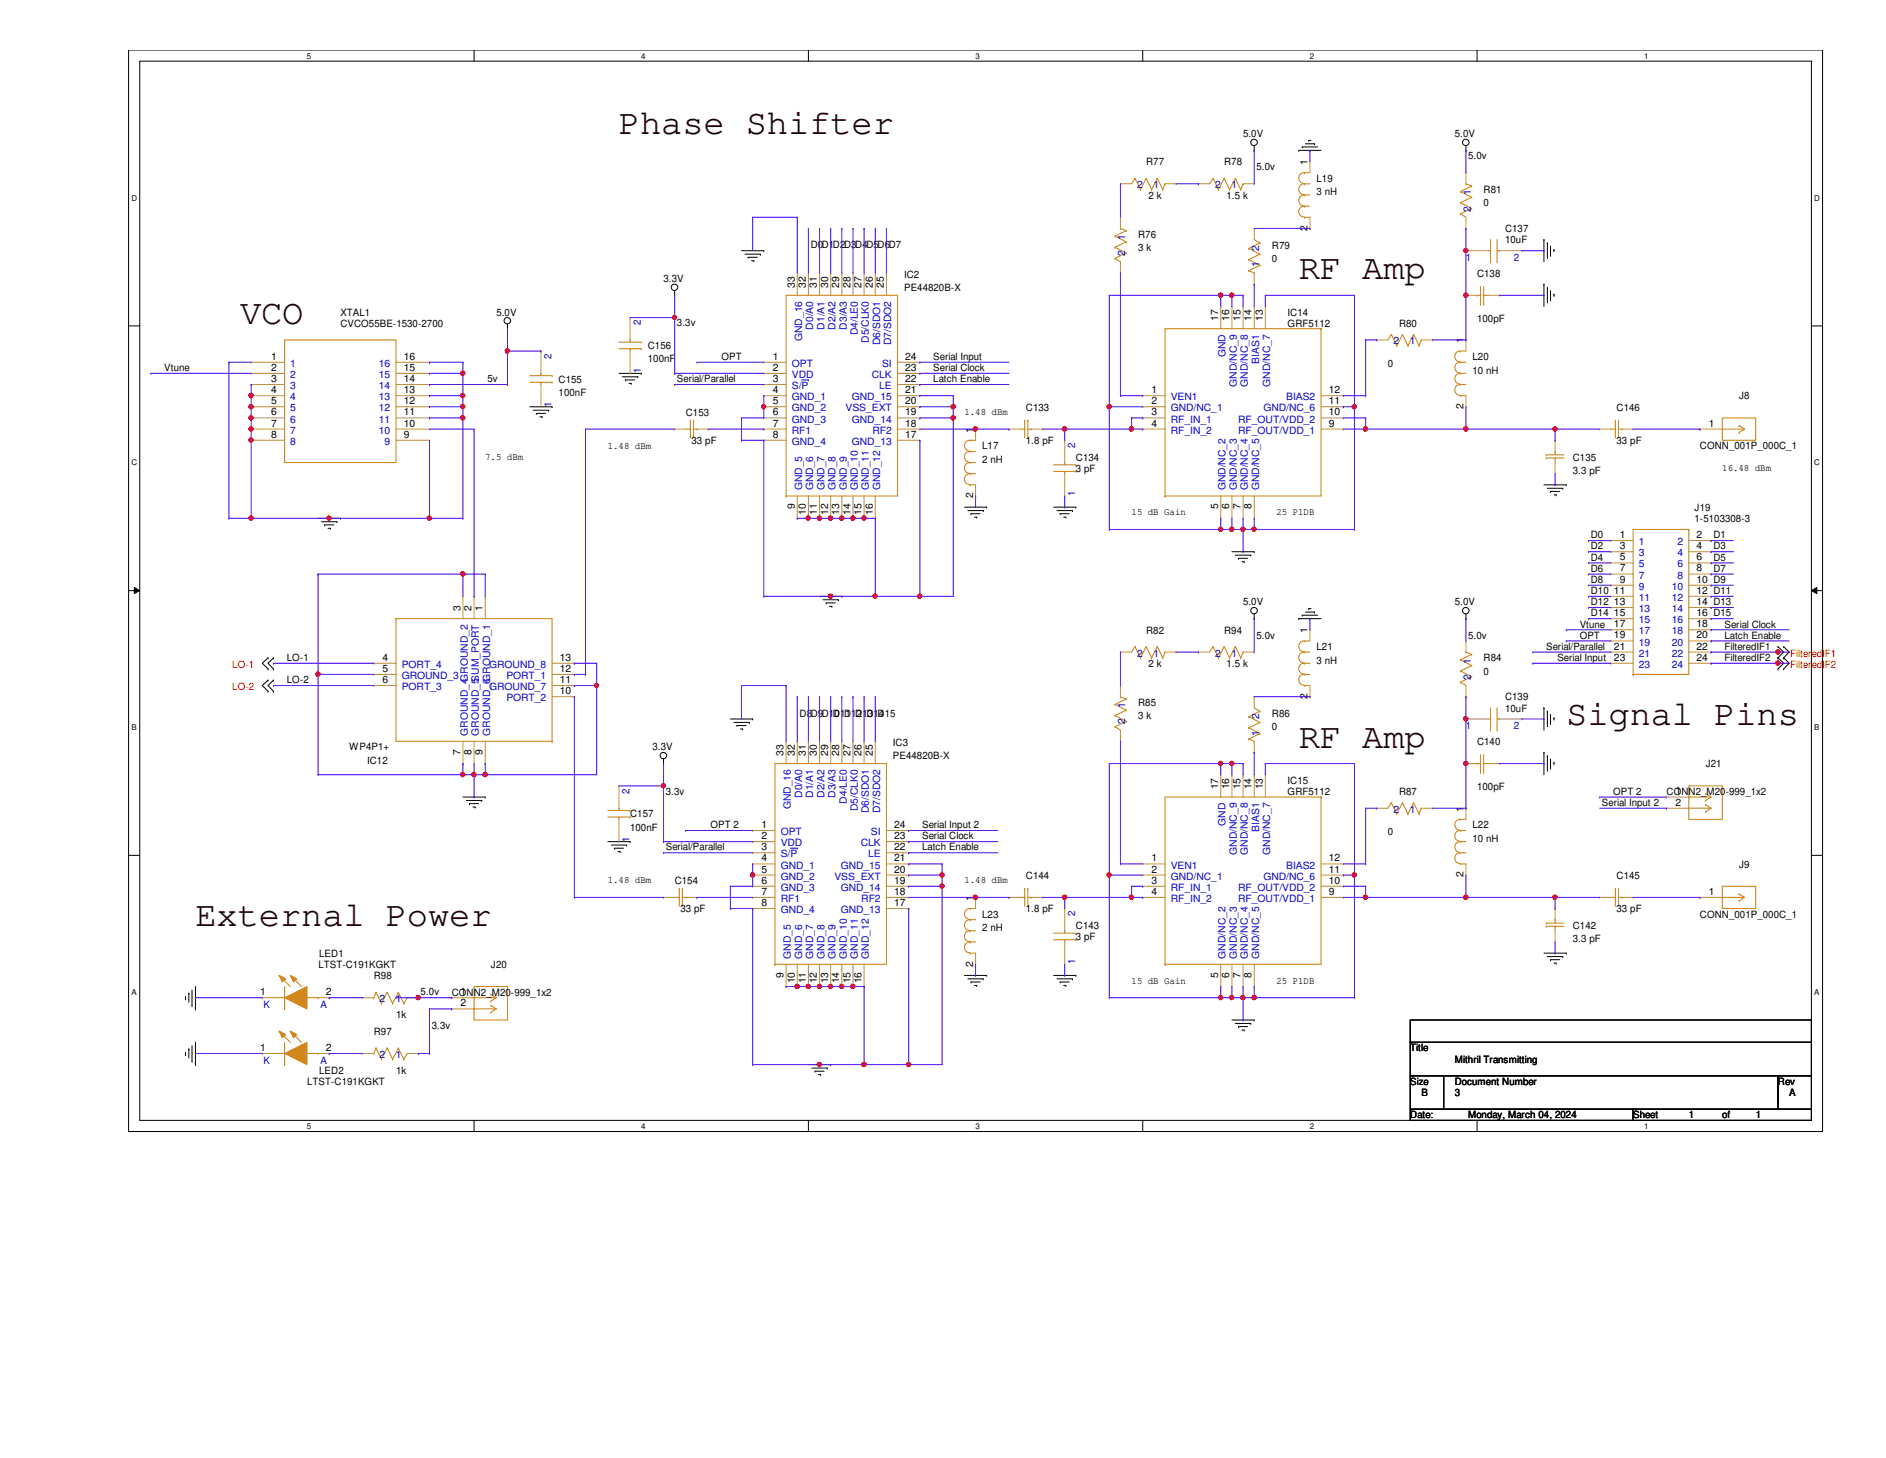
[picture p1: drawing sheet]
<svg xmlns="http://www.w3.org/2000/svg" width="279mm" height="216mm" viewBox="0 0 279 216" stroke-linecap="round" stroke-linejoin="round" font-family="sans-serif">
<defs><g id="words">
<g font-size="5.2" fill="#400000">
<text x="91.7" y="19.9">Phase Shifter</text>
<text x="192.4" y="41.4">RF Amp</text>
<text x="35.6" y="48">VCO</text>
<text x="232" y="107.4">Signal Pins</text>
<text x="192.4" y="110.7">RF Amp</text>
<text x="29" y="137.1">External Power</text>
</g>
<g font-size="1.5">
<text x="184.1" y="20.3">5.0V</text>
<text x="215.5" y="20.3">5.0V</text>
<text x="217.5" y="23.6">5.0v</text>
<text x="169.8" y="24.5">R77</text>
<text x="170.1" y="29.4">2 k</text>
<text x="181.4" y="24.5">R78</text>
<text x="181.7" y="29.4">1.5 k</text>
<text x="186.1" y="25.2">5.0v</text>
<text x="193.7" y="24.4" transform="rotate(-90 193.7 24.4)">1</text>
<text x="195" y="28.9">3 nH</text>
<text x="195" y="26.9">L19</text>
<text x="219.8" y="28.6">R81</text>
<text x="168.6" y="35.2">R76</text>
<text x="193.7" y="34.2" transform="rotate(-90 193.7 34.2)">2</text>
<text x="219.8" y="30.6">0</text>
<text x="223" y="34.4">C137</text>
<text x="98.3" y="41.8">3.3V</text>
<text x="120.1" y="36.8">D0D1D2D3D4D5D6D7</text>
<text x="133.9" y="41.1">IC2</text>
<text x="168.6" y="37.2">3 k</text>
<text x="188.4" y="38.8">0</text>
<text x="188.4" y="36.8">R79</text>
<text x="218.8" y="41">C138</text>
<text x="223" y="36">10uF</text>
<text x="50.4" y="46.7">XTAL1</text>
<text x="73.5" y="46.7">5.0V</text>
<text x="117.7" y="42.6" transform="rotate(-90 117.7 42.6)">33</text>
<text x="119.4" y="42.6" transform="rotate(-90 119.4 42.6)">32</text>
<text x="121" y="42.6" transform="rotate(-90 121 42.6)">31</text>
<text x="122.7" y="42.6" transform="rotate(-90 122.7 42.6)">30</text>
<text x="124.3" y="42.6" transform="rotate(-90 124.3 42.6)">29</text>
<text x="126" y="42.6" transform="rotate(-90 126 42.6)">28</text>
<text x="127.6" y="42.6" transform="rotate(-90 127.6 42.6)">27</text>
<text x="129.3" y="42.6" transform="rotate(-90 129.3 42.6)">26</text>
<text x="130.9" y="42.6" transform="rotate(-90 130.9 42.6)">25</text>
<text x="133.9" y="43.1">PE44820B-X</text>
<text x="180.5" y="47.5" transform="rotate(-90 180.5 47.5)">17</text>
<text x="182.1" y="47.5" transform="rotate(-90 182.1 47.5)">16</text>
<text x="183.8" y="47.5" transform="rotate(-90 183.8 47.5)">15</text>
<text x="185.4" y="47.5" transform="rotate(-90 185.4 47.5)">14</text>
<text x="187.1" y="47.5" transform="rotate(-90 187.1 47.5)">13</text>
<text x="190.8" y="46.7">IC14</text>
<text x="218.8" y="47.7">100pF</text>
<text x="40.2" y="53.3">1</text>
<text x="50.4" y="48.4">CVCO55BE-1530-2700</text>
<text x="59.8" y="53.3">16</text>
<text x="96" y="51.7">C156</text>
<text x="96" y="53.7">100nF</text>
<text x="100.3" y="48.3">3.3v</text>
<text x="106.9" y="53.3">OPT</text>
<text x="114.5" y="53.3">1</text>
<text x="134.1" y="53.3">24</text>
<text x="138.3" y="53.3">Serial Input</text>
<text x="190.8" y="48.4">GRF5112</text>
<text x="207.3" y="48.4">R80</text>
<text x="216.8" y="50.8" transform="rotate(-90 216.8 50.8)">1</text>
<text x="218.1" y="53.3">L20</text>
<text x="24.3" y="54.9">Vtune</text>
<text x="40.2" y="54.9">2</text>
<text x="40.2" y="56.6">3</text>
<text x="40.2" y="58.2">4</text>
<text x="40.2" y="59.9">5</text>
<text x="59.8" y="59.9">12</text>
<text x="59.8" y="58.2">13</text>
<text x="59.8" y="56.6">14</text>
<text x="59.8" y="54.9">15</text>
<text x="72.2" y="56.6">5v</text>
<text x="82.8" y="56.6">C155</text>
<text x="82.8" y="58.6">100nF</text>
<text x="100.3" y="56.6">Serial/Parallel</text>
<text x="114.5" y="54.9">2</text>
<text x="114.5" y="56.6">3</text>
<text x="114.5" y="58.2">4</text>
<text x="114.5" y="59.9">5</text>
<text x="134.1" y="54.9">23</text>
<text x="134.1" y="56.6">22</text>
<text x="134.1" y="58.2">21</text>
<text x="134.1" y="59.9">20</text>
<text x="138.3" y="56.6">Latch Enable</text>
<text x="138.3" y="54.9">Serial Clock</text>
<text x="170.6" y="58.2">1</text>
<text x="170.6" y="59.9">2</text>
<text x="196.8" y="58.2">12</text>
<text x="196.8" y="59.9">11</text>
<text x="205.6" y="54.3">0</text>
<text x="218.1" y="55.3">10 nH</text>
<text x="257.6" y="59.1">J8</text>
<text x="40.2" y="61.5">6</text>
<text x="40.2" y="63.2">7</text>
<text x="40.2" y="64.8">8</text>
<text x="59.8" y="64.8">9</text>
<text x="59.8" y="63.2">10</text>
<text x="59.8" y="61.5">11</text>
<text x="101.6" y="61.6">C153</text>
<text x="102.4" y="65.7">33 pF</text>
<text x="114.5" y="61.5">6</text>
<text x="114.5" y="63.2">7</text>
<text x="114.5" y="64.8">8</text>
<text x="134.1" y="61.5">19</text>
<text x="134.1" y="63.2">18</text>
<text x="134.1" y="64.8">17</text>
<text x="142.9" y="61.5">1.48 dBm</text>
<text x="144.1" y="64" transform="rotate(-90 144.1 64)">1</text>
<text x="152" y="65.7">1.8 pF</text>
<text x="152" y="60.8">C133</text>
<text x="170.6" y="61.5">3</text>
<text x="170.6" y="63.2">4</text>
<text x="196.8" y="61.5">10</text>
<text x="196.8" y="63.2">9</text>
<text x="216.8" y="60.6" transform="rotate(-90 216.8 60.6)">2</text>
<text x="239.5" y="65.7">33 pF</text>
<text x="239.5" y="60.8">C146</text>
<text x="253.2" y="63.2">1</text>
<text x="71.9" y="68.1">7.5 dBm</text>
<text x="90" y="66.4">1.48 dBm</text>
<text x="145.5" y="68.5">2 nH</text>
<text x="145.5" y="66.5">L17</text>
<text x="159.4" y="68.2">C134</text>
<text x="159.4" y="69.8">3 pF</text>
<text x="233" y="70.2">3.3 pF</text>
<text x="233" y="68.2">C135</text>
<text x="251.8" y="66.5">CONN_001P_000C_1</text>
<text x="255.1" y="69.7">16.48 dBm</text>
<text x="117.7" y="75.4" transform="rotate(-90 117.7 75.4)">9</text>
<text x="119.4" y="76.3" transform="rotate(-90 119.4 76.3)">10</text>
<text x="121" y="76.3" transform="rotate(-90 121 76.3)">11</text>
<text x="122.7" y="76.3" transform="rotate(-90 122.7 76.3)">12</text>
<text x="124.3" y="76.3" transform="rotate(-90 124.3 76.3)">13</text>
<text x="126" y="76.3" transform="rotate(-90 126 76.3)">14</text>
<text x="127.6" y="76.3" transform="rotate(-90 127.6 76.3)">15</text>
<text x="129.3" y="76.3" transform="rotate(-90 129.3 76.3)">16</text>
<text x="144.1" y="73.8" transform="rotate(-90 144.1 73.8)">2</text>
<text x="167.6" y="76.3">15 dB Gain</text>
<text x="180.5" y="75.4" transform="rotate(-90 180.5 75.4)">5</text>
<text x="182.1" y="75.4" transform="rotate(-90 182.1 75.4)">6</text>
<text x="183.8" y="75.4" transform="rotate(-90 183.8 75.4)">7</text>
<text x="185.4" y="75.4" transform="rotate(-90 185.4 75.4)">8</text>
<text x="189.1" y="76.3">25 P1DB</text>
<text x="251" y="75.6">J19</text>
<text x="251" y="77.3">1-5103308-3</text>
<text x="235.7" y="79.7">D0</text>
<text x="235.7" y="81.4">D2</text>
<text x="235.7" y="83">D4</text>
<text x="239.9" y="79.7">1</text>
<text x="239.9" y="81.3">3</text>
<text x="239.9" y="83">5</text>
<text x="251.3" y="79.7">2</text>
<text x="251.3" y="81.3">4</text>
<text x="251.3" y="83">6</text>
<text x="253.8" y="79.7">D1</text>
<text x="253.8" y="81.4">D3</text>
<text x="253.8" y="83">D5</text>
<text x="184.1" y="89.7">5.0V</text>
<text x="215.5" y="89.7">5.0V</text>
<text x="235.7" y="84.7">D6</text>
<text x="235.7" y="86.3">D8</text>
<text x="235.7" y="88">D10</text>
<text x="235.7" y="89.6">D12</text>
<text x="239.1" y="87.9">11</text>
<text x="239.1" y="89.6">13</text>
<text x="239.9" y="84.6">7</text>
<text x="239.9" y="86.3">9</text>
<text x="251.3" y="84.6">8</text>
<text x="251.3" y="86.3">10 D9</text>
<text x="251.3" y="87.9">12 D11</text>
<text x="251.3" y="89.6">14 D13</text>
<text x="253.8" y="84.7">D7</text>
<text x="68.2" y="90.5" transform="rotate(-90 68.2 90.5)">3</text>
<text x="69.8" y="90.5" transform="rotate(-90 69.8 90.5)">2</text>
<text x="71.5" y="90.5" transform="rotate(-90 71.5 90.5)">1</text>
<text x="169.8" y="93.8">R82</text>
<text x="181.4" y="93.8">R94</text>
<text x="186.1" y="94.6">5.0v</text>
<text x="193.7" y="93.8" transform="rotate(-90 193.7 93.8)">1</text>
<text x="217.5" y="94.6">5.0v</text>
<text x="234" y="92.9">Vtune</text>
<text x="234" y="94.6">OPT</text>
<text x="235.7" y="91.3">D14</text>
<text x="239.1" y="91.2">15</text>
<text x="239.1" y="92.9">17</text>
<text x="239.1" y="94.5">19</text>
<text x="251.3" y="91.2">16 D15</text>
<text x="251.3" y="92.9">18</text>
<text x="251.3" y="94.5">20</text>
<text x="255.5" y="92.9">Serial Clock</text>
<text x="255.5" y="94.6">Latch Enable</text>
<text x="42.5" y="97.9">LO-1</text>
<text x="42.5" y="101.2">LO-2</text>
<text x="56.7" y="97.8">4</text>
<text x="56.7" y="99.5">5</text>
<text x="56.7" y="101.1">6</text>
<text x="82.9" y="101.1">11</text>
<text x="82.9" y="99.5">12</text>
<text x="82.9" y="97.8">13</text>
<text x="170.1" y="98.8">2 k</text>
<text x="181.7" y="98.8">1.5 k</text>
<text x="195" y="98.3">3 nH</text>
<text x="195" y="96.3">L21</text>
<text x="219.8" y="99.9">0</text>
<text x="219.8" y="97.9">R84</text>
<text x="229.1" y="96.2">Serial/Parallel</text>
<text x="230.7" y="97.9">Serial Input</text>
<text x="239.1" y="96.2">21</text>
<text x="239.1" y="97.8">23</text>
<text x="251.3" y="96.2">22</text>
<text x="251.3" y="97.8">24</text>
<text x="255.5" y="96.2">FilteredIF1</text>
<text x="255.5" y="97.9">FilteredIF2</text>
<text x="82.9" y="102.8">10</text>
<text x="118.4" y="106.1">D8D9D10</text>
<text x="123.4" y="106.1">D11</text>
<text x="125.1" y="106.1">D12</text>
<text x="126.7" y="106.1">D13</text>
<text x="128.4" y="106.1">D14</text>
<text x="130" y="106.1">D15</text>
<text x="168.6" y="106.5">3 k</text>
<text x="168.6" y="104.5">R85</text>
<text x="188.4" y="106.2">R86</text>
<text x="193.7" y="103.5" transform="rotate(-90 193.7 103.5)">2</text>
<text x="223" y="103.7">C139</text>
<text x="223" y="105.4">10uF</text>
<text x="51.7" y="111.1">WP4P1+</text>
<text x="54.4" y="113.1">IC12</text>
<text x="68.2" y="111.8" transform="rotate(-90 68.2 111.8)">7</text>
<text x="69.8" y="111.8" transform="rotate(-90 69.8 111.8)">8</text>
<text x="71.5" y="111.8" transform="rotate(-90 71.5 111.8)">9</text>
<text x="96.6" y="111.1">3.3V</text>
<text x="116.1" y="111.9" transform="rotate(-90 116.1 111.9)">33</text>
<text x="117.7" y="111.9" transform="rotate(-90 117.7 111.9)">32</text>
<text x="119.4" y="111.9" transform="rotate(-90 119.4 111.9)">31</text>
<text x="121" y="111.9" transform="rotate(-90 121 111.9)">30</text>
<text x="122.7" y="111.9" transform="rotate(-90 122.7 111.9)">29</text>
<text x="124.3" y="111.9" transform="rotate(-90 124.3 111.9)">28</text>
<text x="126" y="111.9" transform="rotate(-90 126 111.9)">27</text>
<text x="127.6" y="111.9" transform="rotate(-90 127.6 111.9)">26</text>
<text x="129.3" y="111.9" transform="rotate(-90 129.3 111.9)">25</text>
<text x="132.3" y="110.4">IC3</text>
<text x="132.3" y="112.4">PE44820B-X</text>
<text x="188.4" y="108.2">0</text>
<text x="218.8" y="110.3">C140</text>
<text x="252.7" y="113.6">J21</text>
<text x="98.6" y="117.7">3.3v</text>
<text x="180.5" y="116.9" transform="rotate(-90 180.5 116.9)">17</text>
<text x="182.1" y="116.9" transform="rotate(-90 182.1 116.9)">16</text>
<text x="183.8" y="116.9" transform="rotate(-90 183.8 116.9)">15</text>
<text x="185.4" y="116.9" transform="rotate(-90 185.4 116.9)">14</text>
<text x="187.1" y="116.9" transform="rotate(-90 187.1 116.9)">13</text>
<text x="190.8" y="116.1">IC15</text>
<text x="190.8" y="117.7">GRF5112</text>
<text x="207.3" y="117.7">R87</text>
<text x="218.8" y="117.1">100pF</text>
<text x="237.3" y="119.3">Serial Input 2</text>
<text x="239" y="117.7">OPT 2</text>
<text x="246.9" y="117.7">CONN2_M20-999_1x2</text>
<text x="248.2" y="117.6">1</text>
<text x="248.2" y="119.3">2</text>
<text x="93.3" y="121">C157</text>
<text x="93.3" y="123">100nF</text>
<text x="98.6" y="125.9">Serial/Parallel</text>
<text x="105.2" y="122.6">OPT 2</text>
<text x="112.8" y="122.6">1</text>
<text x="112.8" y="124.2">2</text>
<text x="112.8" y="125.9">3</text>
<text x="132.5" y="122.6">24</text>
<text x="132.5" y="124.2">23</text>
<text x="132.5" y="125.9">22</text>
<text x="136.6" y="122.6">Serial Input 2</text>
<text x="136.6" y="124.3">Serial Clock</text>
<text x="136.6" y="125.9">Latch Enable</text>
<text x="205.6" y="123.7">0</text>
<text x="216.8" y="120.2" transform="rotate(-90 216.8 120.2)">1</text>
<text x="218.1" y="124.7">10 nH</text>
<text x="218.1" y="122.7">L22</text>
<text x="90" y="130.8">1.48 dBm</text>
<text x="99.9" y="130.9">C154</text>
<text x="112.8" y="127.5">4</text>
<text x="112.8" y="129.2">5</text>
<text x="112.8" y="130.9">6</text>
<text x="132.5" y="127.5">21</text>
<text x="132.5" y="129.2">20</text>
<text x="132.5" y="130.9">19</text>
<text x="142.9" y="130.8">1.48 dBm</text>
<text x="152" y="130.1">C144</text>
<text x="170.6" y="127.5">1</text>
<text x="170.6" y="129.2">2</text>
<text x="170.6" y="130.9">3</text>
<text x="196.8" y="127.5">12</text>
<text x="196.8" y="129.2">11</text>
<text x="196.8" y="130.9">10</text>
<text x="216.8" y="129.9" transform="rotate(-90 216.8 129.9)">2</text>
<text x="239.5" y="130.1">C145</text>
<text x="257.6" y="128.5">J9</text>
<text x="100.8" y="135.1">33 pF</text>
<text x="112.8" y="132.5">7</text>
<text x="112.8" y="134.2">8</text>
<text x="132.5" y="132.5">18</text>
<text x="132.5" y="134.2">17</text>
<text x="144.1" y="133.4" transform="rotate(-90 144.1 133.4)">1</text>
<text x="145.5" y="137.9">2 nH</text>
<text x="145.5" y="135.9">L23</text>
<text x="152" y="135.1">1.8 pF</text>
<text x="159.4" y="137.5">C143</text>
<text x="170.6" y="132.5">4</text>
<text x="196.8" y="132.5">9</text>
<text x="233" y="137.5">C142</text>
<text x="239.5" y="135.1">33 pF</text>
<text x="251.8" y="135.9">CONN_001P_000C_1</text>
<text x="253.2" y="132.5">1</text>
<text x="47.2" y="143.3">LTST-C191KGKT</text>
<text x="47.3" y="141.7">LED1</text>
<text x="72.7" y="143.3">J20</text>
<text x="144.1" y="143.1" transform="rotate(-90 144.1 143.1)">2</text>
<text x="159.4" y="139.2">3 pF</text>
<text x="233" y="139.5">3.3 pF</text>
<text x="38.5" y="147.4">1</text>
<text x="48.3" y="147.4">2</text>
<text x="55.4" y="145">R98</text>
<text x="62.3" y="147.4">5.0v</text>
<text x="66.9" y="147.4">CONN2_M20-999_1x2</text>
<text x="68.2" y="147.4">1</text>
<text x="68.2" y="149">2</text>
<text x="116.1" y="144.8" transform="rotate(-90 116.1 144.8)">9</text>
<text x="117.7" y="145.6" transform="rotate(-90 117.7 145.6)">10</text>
<text x="119.4" y="145.6" transform="rotate(-90 119.4 145.6)">11</text>
<text x="121" y="145.6" transform="rotate(-90 121 145.6)">12</text>
<text x="122.7" y="145.6" transform="rotate(-90 122.7 145.6)">13</text>
<text x="124.3" y="145.6" transform="rotate(-90 124.3 145.6)">14</text>
<text x="126" y="145.6" transform="rotate(-90 126 145.6)">15</text>
<text x="127.6" y="145.6" transform="rotate(-90 127.6 145.6)">16</text>
<text x="167.6" y="145.7">15 dB Gain</text>
<text x="180.5" y="144.8" transform="rotate(-90 180.5 144.8)">5</text>
<text x="182.1" y="144.8" transform="rotate(-90 182.1 144.8)">6</text>
<text x="183.8" y="144.8" transform="rotate(-90 183.8 144.8)">7</text>
<text x="185.4" y="144.8" transform="rotate(-90 185.4 144.8)">8</text>
<text x="189.1" y="145.7">25 P1DB</text>
<text x="38.5" y="155.6">1</text>
<text x="48.3" y="155.6">2</text>
<text x="55.4" y="153.2">R97</text>
<text x="58.7" y="150.7">1k</text>
<text x="64" y="152.4">3.3v</text>
<text x="208.9" y="155.7">Title</text>
<text x="45.5" y="160.7">LTST-C191KGKT</text>
<text x="47.3" y="159">LED2</text>
<text x="58.7" y="159">1k</text>
<text x="208.9" y="160.7">Size</text>
<text x="215.5" y="160.7">Document Number</text>
<text x="215.5" y="157.4">Mithril Transmitting</text>
<text x="263.4" y="160.7">Rev</text>
<text x="208.9" y="165.6">Date:</text>
<text x="210.6" y="162.3">B</text>
<text x="215.5" y="162.3">3</text>
<text x="217.5" y="165.6">Monday, March 04, 2024</text>
<text x="241.9" y="165.6">Sheet</text>
<text x="250.2" y="165.6">1</text>
<text x="255.1" y="165.6">of</text>
<text x="260.1" y="165.6">1</text>
<text x="265" y="162.3">A</text>
</g>
<g font-size="1.5" fill="#00c">
<text x="168.5" y="27.9">2</text>
<text x="170.9" y="27.9">1</text>
<text x="180" y="27.9">2</text>
<text x="182.5" y="27.9">1</text>
<text x="217.9" y="28.9" transform="rotate(-90 217.9 28.9)">1</text>
<text x="166.7" y="35.5" transform="rotate(-90 166.7 35.5)">1</text>
<text x="217.9" y="31.3" transform="rotate(-90 217.9 31.3)">2</text>
<text x="166.7" y="37.9" transform="rotate(-90 166.7 37.9)">2</text>
<text x="186.5" y="39.6" transform="rotate(-90 186.5 39.6)">1</text>
<text x="186.5" y="37.2" transform="rotate(-90 186.5 37.2)">2</text>
<text x="217.2" y="38.6">1</text>
<text x="224.3" y="38.6">2</text>
<text x="81.7" y="53.1" transform="rotate(-90 81.7 53.1)">2</text>
<text x="94.9" y="48.2" transform="rotate(-90 94.9 48.2)">2</text>
<text x="118.8" y="50.5" transform="rotate(-90 118.8 50.5)">GND_16</text>
<text x="120.5" y="48.8" transform="rotate(-90 120.5 48.8)">D0/A0</text>
<text x="122.1" y="48.8" transform="rotate(-90 122.1 48.8)">D1/A1</text>
<text x="123.8" y="48.8" transform="rotate(-90 123.8 48.8)">D2/A2</text>
<text x="125.4" y="48.8" transform="rotate(-90 125.4 48.8)">D3/A3</text>
<text x="127.1" y="49.7" transform="rotate(-90 127.1 49.7)">D4/LE0</text>
<text x="128.7" y="50.8" transform="rotate(-90 128.7 50.8)">D5/CLK0</text>
<text x="130.4" y="51.1" transform="rotate(-90 130.4 51.1)">D6/SDO1</text>
<text x="132" y="51.1" transform="rotate(-90 132 51.1)">D7/SDO2</text>
<text x="181.6" y="52.9" transform="rotate(-90 181.6 52.9)">GND</text>
<text x="186.5" y="53.8" transform="rotate(-90 186.5 53.8)">BIAS1</text>
<text x="206.5" y="51">2</text>
<text x="208.9" y="51">1</text>
<text x="43" y="54.3">1</text>
<text x="43" y="56">2</text>
<text x="43" y="57.6">3</text>
<text x="43" y="59.3">4</text>
<text x="56.1" y="59.3">13</text>
<text x="56.1" y="57.6">14</text>
<text x="56.1" y="56">15</text>
<text x="56.1" y="54.3">16</text>
<text x="94.9" y="55.3" transform="rotate(-90 94.9 55.3)">1</text>
<text x="117.3" y="54.3">OPT</text>
<text x="117.3" y="56">VDD</text>
<text x="117.3" y="57.6">S/P</text>
<text x="117.3" y="59.3">GND_1</text>
<text x="126.2" y="59.3">GND_15</text>
<text x="129.2" y="56">CLK</text>
<text x="130.3" y="57.6">LE</text>
<text x="130.7" y="54.3">SI</text>
<text x="173.4" y="59.3">VEN1</text>
<text x="183.2" y="57.2" transform="rotate(-90 183.2 57.2)">GND/NC_9</text>
<text x="184.9" y="57.2" transform="rotate(-90 184.9 57.2)">GND/NC_8</text>
<text x="188.2" y="57.2" transform="rotate(-90 188.2 57.2)">GND/NC_7</text>
<text x="190.5" y="59.3">BIAS2</text>
<text x="43" y="60.9">5</text>
<text x="43" y="62.6">6</text>
<text x="43" y="64.2">7</text>
<text x="43" y="65.9">8</text>
<text x="56.1" y="64.2">10</text>
<text x="56.1" y="62.6">11</text>
<text x="56.1" y="60.9">12</text>
<text x="57" y="65.9">9</text>
<text x="81.7" y="60.2" transform="rotate(-90 81.7 60.2)">1</text>
<text x="117.3" y="60.9">GND_2</text>
<text x="117.3" y="62.6">GND_3</text>
<text x="117.3" y="64.2">RF1</text>
<text x="117.3" y="65.9">GND_4</text>
<text x="125.3" y="60.9">VSS_EXT</text>
<text x="126.2" y="62.6">GND_14</text>
<text x="126.2" y="65.9">GND_13</text>
<text x="129.2" y="64.2">RF2</text>
<text x="173.4" y="60.9">GND/NC_1</text>
<text x="173.4" y="62.6">RF_IN_1</text>
<text x="173.4" y="64.2">RF_IN_2</text>
<text x="183.4" y="62.6">RF_OUT/VDD_2</text>
<text x="183.4" y="64.2">RF_OUT/VDD_1</text>
<text x="187.2" y="60.9">GND/NC_6</text>
<text x="159.3" y="66.3" transform="rotate(-90 159.3 66.3)">2</text>
<text x="118.8" y="72.6" transform="rotate(-90 118.8 72.6)">GND_5</text>
<text x="120.5" y="72.6" transform="rotate(-90 120.5 72.6)">GND_6</text>
<text x="122.1" y="72.6" transform="rotate(-90 122.1 72.6)">GND_7</text>
<text x="123.8" y="72.6" transform="rotate(-90 123.8 72.6)">GND_8</text>
<text x="125.4" y="72.6" transform="rotate(-90 125.4 72.6)">GND_9</text>
<text x="127.1" y="72.6" transform="rotate(-90 127.1 72.6)">GND_10</text>
<text x="128.7" y="72.6" transform="rotate(-90 128.7 72.6)">GND_11</text>
<text x="130.4" y="72.6" transform="rotate(-90 130.4 72.6)">GND_12</text>
<text x="159.3" y="73.4" transform="rotate(-90 159.3 73.4)">1</text>
<text x="181.6" y="72.6" transform="rotate(-90 181.6 72.6)">GND/NC_2</text>
<text x="183.2" y="72.6" transform="rotate(-90 183.2 72.6)">GND/NC_3</text>
<text x="184.9" y="72.6" transform="rotate(-90 184.9 72.6)">GND/NC_4</text>
<text x="186.5" y="72.6" transform="rotate(-90 186.5 72.6)">GND/NC_5</text>
<text x="242.8" y="80.7">1</text>
<text x="242.8" y="82.4">3</text>
<text x="248.5" y="80.7">2</text>
<text x="248.5" y="82.4">4</text>
<text x="242.8" y="84">5</text>
<text x="242.8" y="85.7">7</text>
<text x="242.8" y="87.3">9</text>
<text x="242.8" y="89">11</text>
<text x="247.6" y="87.3">10</text>
<text x="247.6" y="89">12</text>
<text x="248.5" y="84">6</text>
<text x="248.5" y="85.7">8</text>
<text x="242.8" y="90.6">13</text>
<text x="242.8" y="92.3">15</text>
<text x="242.8" y="93.9">17</text>
<text x="242.8" y="95.6">19</text>
<text x="247.6" y="90.6">14</text>
<text x="247.6" y="92.3">16</text>
<text x="247.6" y="93.9">18</text>
<text x="247.6" y="95.6">20</text>
<text x="59.5" y="98.9">PORT_4</text>
<text x="59.5" y="100.5">GROUND_3</text>
<text x="72.5" y="98.9">GROUND_8</text>
<text x="75" y="100.5">PORT_1</text>
<text x="168.5" y="97.2">2</text>
<text x="170.9" y="97.2">1</text>
<text x="180" y="97.2">2</text>
<text x="182.5" y="97.2">1</text>
<text x="217.9" y="100.7" transform="rotate(-90 217.9 100.7)">2</text>
<text x="217.9" y="98.3" transform="rotate(-90 217.9 98.3)">1</text>
<text x="242.8" y="97.2">21</text>
<text x="242.8" y="98.9">23</text>
<text x="247.6" y="97.2">22</text>
<text x="247.6" y="98.9">24</text>
<text x="59.5" y="102.2">PORT_3</text>
<text x="72.5" y="102.2">GROUND_7</text>
<text x="75" y="103.8">PORT_2</text>
<text x="166.7" y="107.3" transform="rotate(-90 166.7 107.3)">2</text>
<text x="166.7" y="104.9" transform="rotate(-90 166.7 104.9)">1</text>
<text x="186.5" y="106.5" transform="rotate(-90 186.5 106.5)">2</text>
<text x="217.2" y="108">1</text>
<text x="224.3" y="108">2</text>
<text x="69.3" y="108.9" transform="rotate(-90 69.3 108.9)">GROUND_4GROUND_2</text>
<text x="71" y="108.9" transform="rotate(-90 71 108.9)">GROUND_5SUM_PORT</text>
<text x="72.6" y="108.9" transform="rotate(-90 72.6 108.9)">GROUND_6GROUND_1</text>
<text x="186.5" y="108.9" transform="rotate(-90 186.5 108.9)">1</text>
<text x="93.3" y="117.5" transform="rotate(-90 93.3 117.5)">2</text>
<text x="117.2" y="119.8" transform="rotate(-90 117.2 119.8)">GND_16</text>
<text x="118.8" y="118.2" transform="rotate(-90 118.8 118.2)">D0/A0</text>
<text x="120.5" y="118.2" transform="rotate(-90 120.5 118.2)">D1/A1</text>
<text x="122.1" y="118.2" transform="rotate(-90 122.1 118.2)">D2/A2</text>
<text x="123.8" y="118.2" transform="rotate(-90 123.8 118.2)">D3/A3</text>
<text x="125.4" y="119" transform="rotate(-90 125.4 119)">D4/LE0</text>
<text x="93.3" y="124.6" transform="rotate(-90 93.3 124.6)">1</text>
<text x="115.7" y="123.7">OPT</text>
<text x="115.7" y="125.3">VDD</text>
<text x="127.1" y="120.1" transform="rotate(-90 127.1 120.1)">D5/CLK0</text>
<text x="127.5" y="125.3">CLK</text>
<text x="128.7" y="120.4" transform="rotate(-90 128.7 120.4)">D6/SDO1</text>
<text x="129" y="123.7">SI</text>
<text x="130.4" y="120.4" transform="rotate(-90 130.4 120.4)">D7/SDO2</text>
<text x="181.6" y="122.3" transform="rotate(-90 181.6 122.3)">GND</text>
<text x="186.5" y="123.2" transform="rotate(-90 186.5 123.2)">BIAS1</text>
<text x="206.5" y="120.4">2</text>
<text x="208.9" y="120.4">1</text>
<text x="115.7" y="127">S/P</text>
<text x="115.7" y="128.6">GND_1</text>
<text x="115.7" y="130.3">GND_2</text>
<text x="115.7" y="131.9">GND_3</text>
<text x="123.6" y="130.3">VSS_EXT</text>
<text x="124.5" y="128.6">GND_15</text>
<text x="124.5" y="131.9">GND_14</text>
<text x="128.6" y="127">LE</text>
<text x="173.4" y="128.6">VEN1</text>
<text x="173.4" y="130.3">GND/NC_1</text>
<text x="173.4" y="131.9">RF_IN_1</text>
<text x="183.2" y="126.6" transform="rotate(-90 183.2 126.6)">GND/NC_9</text>
<text x="183.4" y="131.9">RF_OUT/VDD_2</text>
<text x="184.9" y="126.6" transform="rotate(-90 184.9 126.6)">GND/NC_8</text>
<text x="187.2" y="130.3">GND/NC_6</text>
<text x="188.2" y="126.6" transform="rotate(-90 188.2 126.6)">GND/NC_7</text>
<text x="190.5" y="128.6">BIAS2</text>
<text x="115.7" y="133.6">RF1</text>
<text x="115.7" y="135.2">GND_4</text>
<text x="124.5" y="135.2">GND_13</text>
<text x="127.6" y="133.6">RF2</text>
<text x="159.3" y="135.7" transform="rotate(-90 159.3 135.7)">2</text>
<text x="173.4" y="133.6">RF_IN_2</text>
<text x="183.4" y="133.6">RF_OUT/VDD_1</text>
<text x="117.2" y="141.9" transform="rotate(-90 117.2 141.9)">GND_5</text>
<text x="118.8" y="141.9" transform="rotate(-90 118.8 141.9)">GND_6</text>
<text x="120.5" y="141.9" transform="rotate(-90 120.5 141.9)">GND_7</text>
<text x="122.1" y="141.9" transform="rotate(-90 122.1 141.9)">GND_8</text>
<text x="123.8" y="141.9" transform="rotate(-90 123.8 141.9)">GND_9</text>
<text x="125.4" y="141.9" transform="rotate(-90 125.4 141.9)">GND_10</text>
<text x="127.1" y="141.9" transform="rotate(-90 127.1 141.9)">GND_11</text>
<text x="128.7" y="141.9" transform="rotate(-90 128.7 141.9)">GND_12</text>
<text x="159.3" y="142.8" transform="rotate(-90 159.3 142.8)">1</text>
<text x="181.6" y="141.9" transform="rotate(-90 181.6 141.9)">GND/NC_2</text>
<text x="183.2" y="141.9" transform="rotate(-90 183.2 141.9)">GND/NC_3</text>
<text x="184.9" y="141.9" transform="rotate(-90 184.9 141.9)">GND/NC_4</text>
<text x="186.5" y="141.9" transform="rotate(-90 186.5 141.9)">GND/NC_5</text>
<text x="39" y="149.3">K</text>
<text x="47.5" y="149.3">A</text>
<text x="56.2" y="148.4">2</text>
<text x="58.6" y="148.4">1</text>
<text x="39" y="157.5">K</text>
<text x="47.5" y="157.5">A</text>
<text x="56.2" y="156.7">2</text>
<text x="58.6" y="156.7">1</text>
</g>
<g font-size="1.5" fill="#f00">
<text x="34.4" y="98.9">LO-1</text>
<text x="265.2" y="97.2">FilteredIF1</text>
<text x="265.2" y="98.9">FilteredIF2</text>
<text x="34.4" y="102.2">LO-2</text>
</g>
<g font-size="1.2">
<text x="45.5" y="8.7">5</text>
<text x="95" y="8.7">4</text>
<text x="144.5" y="8.7">3</text>
<text x="194.1" y="8.7">2</text>
<text x="243.6" y="8.7">1</text>
<text x="19.5" y="29.7">D</text>
<text x="268.8" y="29.7">D</text>
<text x="19.5" y="68.9">C</text>
<text x="268.8" y="68.9">C</text>
<text x="19.5" y="108.1">B</text>
<text x="268.8" y="108.1">B</text>
<text x="19.5" y="147.3">A</text>
<text x="268.8" y="147.3">A</text>
<text x="45.5" y="167.2">5</text>
<text x="95" y="167.2">4</text>
<text x="144.5" y="167.2">3</text>
<text x="194.1" y="167.2">2</text>
<text x="243.6" y="167.2">1</text>
</g>
</g></defs>
<path d="M19.1 7.4h250.9v160.2h-250.9zM20.7 9.1h247.7v156.8h-247.7z" fill="none" stroke="#000" stroke-width=".15"/>
<g fill="#fff">
<path d="M45.5 7.6h.6v1.3h-.6z"/>
<path d="M45.5 166.1h.6v1.3h-.6z"/>
</g>
<path d="M70.2 7.4v1.7M70.2 165.9v1.7" fill="none" stroke="#000" stroke-width=".15"/>
<g fill="#fff">
<path d="M95 7.6h.6v1.3h-.6z"/>
<path d="M95 166.1h.6v1.3h-.6z"/>
</g>
<path d="M119.8 7.4v1.7M119.8 165.9v1.7" fill="none" stroke="#000" stroke-width=".15"/>
<g fill="#fff">
<path d="M144.5 7.6h.6v1.3h-.6z"/>
<path d="M144.5 166.1h.6v1.3h-.6z"/>
</g>
<path d="M169.3 7.4v1.7M169.3 165.9v1.7" fill="none" stroke="#000" stroke-width=".15"/>
<g fill="#fff">
<path d="M194.1 7.6h.5v1.3h-.5z"/>
<path d="M194.1 166.1h.5v1.3h-.5z"/>
</g>
<path d="M218.8 7.4v1.7M218.8 165.9v1.7" fill="none" stroke="#000" stroke-width=".15"/>
<g fill="#fff">
<path d="M243.6 7.6h.6v1.3h-.6z"/>
<path d="M243.6 166.1h.6v1.3h-.6z"/>
<path d="M19.5 28.7h.8v1.3h-.8z"/>
<path d="M268.8 28.7h.8v1.3h-.8z"/>
<path d="M19.5 67.9h.8v1.3h-.8z"/>
<path d="M268.8 67.9h.8v1.3h-.8z"/>
</g>
<path d="M19.1 48.3h1.6M268.4 48.3h1.6" fill="none" stroke="#000" stroke-width=".15"/>
<g fill="#fff">
<path d="M19.5 107.1h.7v1.3h-.7z"/>
<path d="M268.8 107.1h.7v1.3h-.7z"/>
</g>
<path d="M19.1 87.5h1.6M19.9 87l.8 .5-.8 .4zM268.4 87.5l.8-.5v.9zM268.4 87.5h1.6" fill="none" stroke="#000" stroke-width=".15"/>
<path d="M19.9 87l.8 .5-.8 .4zM268.4 87.5l.8-.5v.9z" fill="#000"/>
<g fill="#fff">
<path d="M19.5 146.3h.7v1.3h-.7z"/>
<path d="M268.8 146.3h.7v1.3h-.7z"/>
</g>
<g fill="none" stroke="#000" stroke-width=".15">
<path d="M109.9 37.1h3.3M110.4 37.6h2.2M110.8 38.1h.1M110.8 38.1h1.4M111.3 38.6h.4M111.7 38.6h.1M112.6 37.6h.1M113.2 37.1h.1M185.8 22.3h.1M185.8 21.6v.7M192.4 22.3h.1M192.4 22.3h3.3"/>
<path d="M192.9 21.8h.1M192.9 21.8h2.3M193.4 21.3h1.3M193.9 20.8h.1M193.9 20.8h.3M194.7 21.3h.1M217.2 22.3h.1M217.2 21.6v.7M228.7 35.5h.1M228.7 35.5v3.3M229.2 36h.1M229.2 36v2.3"/>
<path d="M229.7 37.8h.1M229.7 36.4v1.4M230.2 37h.1M230.2 37v.3M75.2 48.7h.1M75.2 48v.7M91.7 55.3h3.3M92.2 55.8h2.3M92.7 56.3h.1M92.7 56.3h1.3M93.2 56.8h.3M93.5 56.8h.1"/>
<path d="M94.5 55.8h.1M95 55.3h.1M99.9 43.7h.1M99.9 43.1v.6M228.7 42.1h.1M228.7 42.1v3.3M229.2 42.6h.1M229.2 42.6v2.3M229.7 44.4h.1M229.7 43.1v1.3M230.2 43.6h.1M230.2 43.6v.3"/>
<path d="M47.1 76.7h3.3M47.6 77.3h2.3M48.1 77.7h.1M48.1 77.7h1.3M48.6 78.2h.3M48.9 78.2h.1M49.9 77.3h.1M50.4 76.7h.1M78.5 60.2h3.3M79 60.7h2.3M79.5 61.2h.1M79.5 61.2h1.3"/>
<path d="M80 61.7h.3M80.3 61.7h.1M81.3 60.7h.1M81.8 60.2h.1M142.9 75.1h3.3M143.4 75.6h2.3M143.8 76.1h.1M143.8 76.1h1.4M144.4 76.6h.3M144.7 76.6h.1M145.7 75.6h.1M146.2 75.1h.1"/>
<path d="M156.1 75.1h3.3M156.6 75.6h2.3M157.1 76.1h.1M157.1 76.1h1.3M157.6 76.6h.3M157.9 76.6h.1M158.9 75.6h.1M159.4 75.1h.1M228.7 71.8h3.3M229.2 72.3h2.3M229.7 72.8h.1M229.7 72.8h1.4"/>
<path d="M230.2 73.3h.3M230.5 73.3h.1M231.5 72.3h.1M232 71.8h.1M39.7 97.4h.1M39.7 99.1h.1M39.7 97.4l-.8 .8 .8 .9M40.5 97.4h.1M40.5 99.1h.1M40.5 97.4l-.8 .8 .8 .9M121.4 88.3h3.3M121.9 88.8h2.3"/>
<path d="M122.4 89.3h.1M122.4 89.3h1.3M122.9 89.8h.3M123.2 89.8h.1M124.2 88.8h.1M124.7 88.3h.1M182.5 81.7h3.3M183 82.2h2.3M183.5 82.7h.1M183.5 82.7h1.3M184 83.2h.3M184.3 83.2h.1"/>
<path d="M185.3 82.2h.1M185.8 81.7h.1M185.8 91.6h.1M185.8 90.9v.7M192.4 91.6h.1M192.4 91.6h3.3M192.9 91.1h.1M192.9 91.1h2.3M193.4 90.6h1.3M193.9 90.1h.1M193.9 90.1h.3M194.7 90.6h.1"/>
<path d="M217.2 91.6h.1M217.2 90.9v.7M263.4 95.8h.1M263.4 97.4h.1M263.4 99.1h.1M263.4 95.8l.8 .8-.8 .8M263.4 97.4l.8 .8-.8 .9M264.2 95.8h.1M264.2 97.4h.1M264.2 99.1h.1M264.2 95.8l.8 .8-.8 .8M264.2 97.4l.8 .8-.8 .9"/>
<path d="M39.7 100.7h.1M39.7 102.4h.1M39.7 100.7l-.8 .8 .8 .9M40.5 100.7h.1M40.5 102.4h.1M40.5 100.7l-.8 .8 .8 .9M68.6 118h3.3M69.1 118.5h2.3M69.6 119h.1M69.6 119h1.3M70.1 119.5h.3M70.4 119.5h.1"/>
<path d="M71.4 118.5h.1M71.9 118h.1M98.3 113.1h.1M98.3 112.4v.7M108.2 106.5h3.3M108.7 107h2.3M109.2 107.4h.1M109.2 107.4h1.3M109.7 107.9h.3M110 107.9h.1M111 107h.1M111.5 106.5h.1"/>
<path d="M228.7 104.8h.1M228.7 111.4h.1M228.7 104.8v3.3M228.7 111.4v3.3M229.2 105.3h.1M229.2 111.9h.1M229.2 105.3v2.3M229.2 111.9v2.3M229.7 107.1h.1M229.7 113.7h.1M229.7 105.8v1.3M229.7 112.4v1.3"/>
<path d="M230.2 106.3h.1M230.2 112.9h.1M230.2 106.3v.3M230.2 112.9v.3M19.1 126.7h1.6M90 124.6h3.3M90.6 125.1h2.2M91 125.6h.1M91 125.6h1.4M91.5 126.1h.4M91.9 126.1h.1M92.8 125.1h.1"/>
<path d="M93.3 124.6h.1M268.4 126.7h1.6M27.5 147.9h.1M27.5 156.2h.1M27.5 147.6v.3M27.5 155.8v.4M28 147.1h.1M28 155.3h.1M28 147.1v1.3M28 155.3v1.4M28.4 148.9h.1M28.4 157.1h.1"/>
<path d="M28.4 146.6v2.3M28.4 154.9v2.2M29 149.4h.1M29 157.6h.1M29 146.1v3.3M29 154.3v3.3M119.8 157.6h3.3M120.3 158.2h2.3M120.7 158.6h.1M120.7 158.6h1.4M121.2 159.1h.4M121.6 159.1h.1"/>
<path d="M122.6 158.2h.1M123.1 157.6h.1M142.9 144.4h3.3M143.4 144.9h2.3M143.8 145.4h.1M143.8 145.4h1.4M144.4 145.9h.3M144.7 145.9h.1M145.7 144.9h.1M146.2 144.4h.1M156.1 144.4h3.3M156.6 144.9h2.3"/>
<path d="M157.1 145.4h.1M157.1 145.4h1.3M157.6 145.9h.3M157.9 145.9h.1M158.9 144.9h.1M159.4 144.4h.1M182.5 151h3.3M183 151.6h2.3M183.5 152h.1M183.5 152h1.3M184 152.5h.3M184.3 152.5h.1"/>
<path d="M185.3 151.6h.1M185.8 151h.1M208.9 151h59.5v3.3h-59.5zM208.9 154.3h59.5v5h-59.5zM208.9 159.3h5v5h-5zM213.9 159.3h49.5v5h-49.5zM228.7 141.1h3.3M229.2 141.6h2.3M229.7 142.1h.1M229.7 142.1h1.4M230.2 142.6h.3M230.5 142.6h.1"/>
<path d="M231.5 141.6h.1M232 141.1h.1M263.4 159.3h5v5h-5zM208.9 164.3h33v1.6h-33zM241.9 164.3h26.5v1.6h-26.5z"/>
<circle cx="185.8" cy="21.1" r=".48"/>
<circle cx="217.2" cy="21.1" r=".48"/>
<circle cx="75.2" cy="47.5" r=".48"/>
<circle cx="99.9" cy="42.5" r=".48"/>
<circle cx="185.8" cy="90.4" r=".48"/>
<circle cx="217.2" cy="90.4" r=".48"/>
<circle cx="98.3" cy="111.9" r=".48"/>
</g>
<g fill="none" stroke="#cc8006" stroke-width=".15">
<path d="M168.1 26.4h.1M168.1 26.4l.9 1.7M168.1 26.4l-.5 .8M169 28.1h.1M169.8 26.4h.1M169.8 26.4l-.8 1.7M169.8 26.4l.8 1.7M170.6 28.1h.1M171.5 26.4h.1M171.5 26.4l-.9 1.7M171.5 26.4l.8 1.7M172.3 28.1h.1"/>
<path d="M172.6 27.2h.1M172.6 27.2l-.3 .9M78.5 56.6h3.3M78.5 55.6h3.3M80.1 56.6h.1M80.1 55.3h.1M80.1 55.3v.3M80.1 56.6v.3M81.8 56.6h.1M81.8 55.6h.1M168.1 95.8h.1M168.1 95.8l.9 1.6"/>
<path d="M168.1 95.8l-.5 .8M169 97.4h.1M169.8 95.8h.1M169.8 95.8l-.8 1.6M169.8 95.8l.8 1.6M170.6 97.4h.1M171.5 95.8h.1M171.5 95.8l-.9 1.6M171.5 95.8l.8 1.6M172.3 97.4h.1M172.6 96.6h.1M172.6 96.6l-.3 .8"/>
<path d="M185 106.1h.1M185 107.8h.1M185 109.4h.1M185 106.1l1.6 .9M185 107.8l1.6 .8M185 109.4l.8 .4M185.8 109.8h.1M185.8 104.8l.8 .5M186.6 107h.1M186.6 108.6h.1M186.6 105.3h.1M186.6 105.3l-1.6 .8"/>
<path d="M186.6 107l-1.6 .8M186.6 108.6l-1.6 .8M143.7 137.8a.81 .81 0 0 0-.8 .8 .81 .81 0 0 0 .8 .8M143.7 139.5h.1M143.7 137.8h.1M143.7 134.5h.1M143.7 139.5a.81 .81 0 0 0-.8 .8 .81 .81 0 0 0 .8 .8M143.7 136.2a.81 .81 0 0 0-.8 .8 .81 .81 0 0 0 .8 .8M143.7 134.5a.81 .81 0 0 0-.8 .8 .81 .81 0 0 0 .8 .8M143.7 136.2h.1M143.7 139.5h.8M143.7 137.8h.8"/>
<path d="M143.7 134.5h.8M143.7 136.2h.8M216.4 124.6a.81 .81 0 0 0-.9 .8 .81 .81 0 0 0 .8 .8M216.4 126.3h.1M216.4 124.6h.1M216.4 121.3h.1M216.4 126.3a.81 .81 0 0 0-.9 .8 .81 .81 0 0 0 .8 .8M216.4 123a.81 .81 0 0 0-.9 .8 .81 .81 0 0 0 .8 .8M216.4 121.3a.81 .81 0 0 0-.9 .8 .81 .81 0 0 0 .8 .8M216.4 127.9h.1M216.4 123h.1M216.4 126.3h.8"/>
<path d="M216.4 124.6h.8M216.4 121.3h.8M216.4 127.9h.8M216.4 123h.8M40.5 156h1.7M41.4 152.7h.1M41.4 152.7l1.6 1.6M42.2 157.6h.1M42.2 156h.1M42.2 154.3v3.3M43 152.7h.1M43 152.7l1.7 1.6"/>
<path d="M45.5 156h1.6M47.1 156h.1M55.4 147.7h.1M55.7 146.9h.1M55.7 146.9l.8 1.7M55.7 146.9l-.3 .8M56.5 148.6h.1M57.4 146.9h.1M57.4 146.9l.8 1.7M57.4 146.9l-.9 1.7M58.2 148.6h.1M59 146.9h.1"/>
<path d="M59 146.9l.8 1.7M59 146.9l-.8 1.7M59.8 148.6h.1M60.3 147.7l-.5 .9M143.7 141.1h.1M143.7 141.1h.8"/>
</g>
<g fill="none" stroke="#a84" stroke-width=".15">
<path d="M166 27.2h.1M166 27.2h1.6M172.6 27.2h1.6M174.2 27.2h.1M80.1 52h.1M80.1 52v3.3M80.1 56.9v3.3M80.1 60.2h.1M166 96.6h.1M166 96.6h1.6M172.6 96.6h1.6M174.2 96.6h.1"/>
<path d="M185.8 111.4h.1M185.8 103.2h.1M185.8 103.2v1.6M185.8 109.8v1.6M217.2 119.7h.1M217.2 119.7v1.6M144.5 132.9h.1M144.5 132.9v1.6M217.2 129.6h.1M217.2 127.9v1.7M53.7 147.7h.1M53.7 147.7h1.7"/>
<path d="M60.3 147.7h1.7M62 147.7h.1M144.5 142.8h.1M144.5 141.1v1.7"/>
</g>
<path d="M42.2 156l3.3-1.7v3.3z" fill="#cc8006"/>
<path d="M42.2 156l3.3-1.7v3.3z" fill="none" stroke="#cc8006" stroke-width=".15"/>
<path d="M41.4 152.7l.9 .5-.5 .5z" fill="#cc8006"/>
<path d="M41.4 152.7l.9 .5-.5 .5z" fill="none" stroke="#cc8006" stroke-width=".15"/>
<path d="M43 152.7l1 .5-.5 .5z" fill="#cc8006"/>
<g fill="none" stroke="#cc8006" stroke-width=".15">
<path d="M165.2 36.6h.1M165.2 35h.1M165.2 38.3h.1M165.2 36.6l1.6 .9M165.2 35l1.6 .8M165.2 38.3l.8 .5M166 33.8h.1M166 33.8l.8 .4M166.8 37.5h.1M166.8 35.8h.1M166.8 34.2h.1M166.8 37.5l-1.6 .8"/>
<path d="M166.8 35.8l-1.6 .8M166.8 34.2l-1.6 .8M179.7 26.4h.1M179.7 26.4l.8 1.7M179.7 26.4l-.5 .8M180.5 28.1h.1M181.4 26.4h.1M181.4 26.4l-.9 1.7M181.4 26.4l.8 1.7M182.2 28.1h.1M183 26.4h.1M183 26.4l-.8 1.7"/>
<path d="M183 26.4l.8 1.7M183.8 28.1h.1M184.2 27.2h.1M184.2 27.2l-.4 .9M185 36.8h.1M185 38.4h.1M185 36.8l1.6 .8M185 38.4l1.6 .9M185.8 35.5l.8 .5M186.6 37.6h.1M186.6 39.3h.1M186.6 36h.1"/>
<path d="M186.6 36l-1.6 .8M186.6 37.6l-1.6 .8M186.6 39.3l-1.6 .8M193.3 28.9a.81 .81 0 0 0-.9 .8 .81 .81 0 0 0 .8 .8M193.3 30.5h.1M193.3 28.9h.1M193.3 25.6h.1M193.3 30.5a.81 .81 0 0 0-.9 .8 .81 .81 0 0 0 .8 .8M193.3 27.2a.81 .81 0 0 0-.9 .8 .81 .81 0 0 0 .8 .8M193.3 25.6a.81 .81 0 0 0-.9 .8 .81 .81 0 0 0 .8 .8M193.3 32.2h.1M193.3 27.2h.1"/>
<path d="M193.3 30.5h.8M193.3 28.9h.8M193.3 25.6h.8M193.3 32.2h.8M193.3 27.2h.8M216.4 30h.1M216.4 28.4h.1M216.4 31.7h.1M216.4 30l1.6 .9M216.4 28.4l1.6 .8M216.4 31.7l.8 .5M217.2 27.2h.1"/>
<path d="M217.2 27.2l.8 .4M218 30.9h.1M218 29.2h.1M218 27.6h.1M218 30.9l-1.6 .8M218 29.2l-1.6 .8M218 27.6l-1.6 .8M42.2 50.3h16.5v18.2h-16.5zM91.7 51.6h3.3M91.7 50.7h3.3M93.3 51.6h.1M93.3 50.3h.1"/>
<path d="M93.3 50.3v.4M93.3 51.6v.4M95 51.6h.1M95 50.7h.1M133 43.7h.1M133 43.7h-16.5v29.7M133 43.7v29.7h-16.5M185 40.1h.1M185 40.1l.8 .3M185.8 40.4h.1M216.4 55.3a.81 .81 0 0 0-.9 .8 .81 .81 0 0 0 .8 .8M216.4 56.9h.1"/>
<path d="M216.4 55.3h.1M216.4 52h.1M216.4 56.9a.81 .81 0 0 0-.9 .8 .81 .81 0 0 0 .8 .8M216.4 53.6a.81 .81 0 0 0-.9 .8 .81 .81 0 0 0 .8 .8M216.4 52a.81 .81 0 0 0-.9 .8 .81 .81 0 0 0 .8 .8M216.4 58.6h.1M216.4 53.6h.1M216.4 56.9h.8M216.4 55.3h.8M216.4 52h.8M216.4 58.6h.8M216.4 53.6h.8"/>
<path d="M218.8 43.7h.1M218.8 43.7h.5M219.3 45h.1M219.3 42.4v2.6M219.8 45h.1M219.8 43.7h.1M219.8 42.4v2.6M219.8 43.7h.7M101.6 63.5h.7M102.3 62.2h.1M102.3 63.5h.1M102.3 62.2v2.7"/>
<path d="M102.7 62.2h.1M102.7 62.2v2.7M102.7 63.5h.6M103.3 63.5h.1M116.5 73.4h.1M143.7 68.5a.81 .81 0 0 0-.8 .8 .81 .81 0 0 0 .8 .8M143.7 70.1h.1M143.7 68.5h.1M143.7 65.2h.1M143.7 70.1a.81 .81 0 0 0-.8 .8 .81 .81 0 0 0 .8 .9M143.7 66.8a.81 .81 0 0 0-.8 .8 .81 .81 0 0 0 .8 .9M143.7 65.2a.81 .81 0 0 0-.8 .8 .81 .81 0 0 0 .8 .8"/>
<path d="M143.7 71.8h.1M143.7 66.8h.1M143.7 70.1h.8M143.7 68.5h.8M143.7 65.2h.8M143.7 71.8h.8M143.7 66.8h.8M151.1 63.5h.7M151.8 62.2h.1M151.8 63.5h.1M151.8 62.2v2.7M152.3 62.2h.1"/>
<path d="M152.3 63.5h.5M152.3 62.2v2.7M152.8 63.5h.1M156.1 69.8h3.3M156.1 68.8h3.3M157.7 69.8h.1M157.7 68.5h.1M157.7 68.5v.3M157.7 69.8v.3M159.4 69.8h.1M159.4 68.8h.1M229.1 67.8h.1"/>
<path d="M229.1 67.4h.1M229.1 67.8h2.6M229.1 67.4h2.6M230.4 66.8h.1M230.4 67.8h.1M230.4 66.8v.6M230.4 67.8v.7M238.6 63.5h.7M239.3 62.2h.1M239.3 63.5h.1M239.3 62.2v2.7M239.8 62.2h.1"/>
<path d="M239.8 62.2v2.7M239.8 63.5h.5M240.3 63.5h.1M255.1 61.9h5v3.3h-5zM255.1 63.5h.1M255.1 63.5h3.3M257.6 63h.1M257.6 64h.1M257.6 63l.8 .5M258.4 63.5l-.8 .5M58.7 91.6h.1M58.7 91.6h23.1v18.2"/>
<path d="M58.7 91.6v18.2h23.1M179.7 95.8h.1M179.7 95.8l.8 1.6M179.7 95.8l-.5 .8M180.5 97.4h.1M181.4 95.8h.1M181.4 95.8l-.9 1.6M181.4 95.8l.8 1.6M182.2 97.4h.1M183 95.8h.1M183 95.8l-.8 1.6M183 95.8l.8 1.6"/>
<path d="M183.8 97.4h.1M184.2 96.6h.1M184.2 96.6l-.4 .8M193.3 98.2a.81 .81 0 0 0-.9 .8 .81 .81 0 0 0 .8 .8M193.3 99.9h.1M193.3 98.2h.1M193.3 94.9h.1M193.3 99.9a.81 .81 0 0 0-.9 .7 .81 .81 0 0 0 .8 .9M193.3 96.6a.81 .81 0 0 0-.9 .7 .81 .81 0 0 0 .8 .9M193.3 94.9a.81 .81 0 0 0-.9 .8 .81 .81 0 0 0 .8 .8M193.3 96.6h.1M193.3 99.9h.8"/>
<path d="M193.3 98.2h.8M193.3 94.9h.8M193.3 96.6h.8M216.4 99.4h.1M216.4 97.7h.1M216.4 99.4l1.6 .8M216.4 97.7l1.6 .9M217.2 96.6h.1M217.2 96.6l.8 .3M218 98.6h.1M218 96.9h.1M218 98.6l-1.6 .8"/>
<path d="M218 96.9l-1.6 .8M81.8 109.8h.1M91.7 119.7h.1M91.7 119.7v.3M131.3 113.1h.1M131.3 113.1h-16.5v29.7M131.3 113.1v29.7h-16.5M165.2 106h.1M165.2 104.3h.1M165.2 107.6h.1M165.2 106l1.6 .8M165.2 104.3l1.6 .9"/>
<path d="M165.2 107.6l.8 .5M166 103.2h.1M166 103.2l.8 .3M166.8 106.8h.1M166.8 105.2h.1M166.8 103.5h.1M166.8 106.8l-1.6 .8M166.8 105.2l-1.6 .8M166.8 103.5l-1.6 .8M193.3 101.5h.1M193.3 101.5h.8M195.7 118h.1"/>
<path d="M195.7 118h-23.1v24.8M195.7 118v24.8h-23.1M206.1 118.9h.1M206.1 118.9l.8 1.6M206.1 118.9l-.5 .8M207.8 118.9h.1M207.8 118.9l-.9 1.6M207.8 118.9l.8 1.6M209.4 118.9h.1M209.4 118.9l-.8 1.6M209.4 118.9l.8 1.6M210.6 119.7h.1"/>
<path d="M210.6 119.7l-.4 .8M216.4 101h.1M216.4 101l.8 .5M218 100.2h.1M218 100.2l-1.6 .8M218.8 113.1h.1M218.8 113.1h.5M219.3 114.4h.1M219.3 111.8v2.6M219.8 114.4h.1M219.8 113.1h.1M219.8 111.8v2.6"/>
<path d="M219.8 113.1h.7M220.5 106.5h.3M220.8 108.1h.1M220.8 106.5h.1M220.8 104.8v3.3M221.8 108.1h.1M221.8 104.8v3.3M221.8 106.5h.3M222.1 106.5h.1M250.2 116.4h4.9v4.9h-4.9zM250.2 118h.1M250.2 119.7h.1"/>
<path d="M250.2 118h3.3M250.2 119.7h3.3M252.7 117.5h.1M252.7 119.2h.1M252.7 118.5h.1M252.7 117.5l.8 .5M252.7 119.2l.8 .5M253.5 118l-.8 .5M253.5 119.7l-.8 .5M90 121h3.3M90 120h3.3M91.7 121h.1"/>
<path d="M91.7 121v.3M93.3 121h.1M93.3 120h.1M151.1 132.9h.7M151.8 131.6h.1M151.8 132.9h.1M151.8 131.6v2.6M152.3 131.6h.1M152.3 132.9h.5M152.3 131.6v2.6M152.8 132.9h.1M156.1 139.1h3.3"/>
<path d="M156.1 138.2h3.3M157.7 139.1h.1M157.7 137.8h.1M157.7 137.8v.4M157.7 139.1v.4M159.4 139.1h.1M159.4 138.2h.1M206.9 120.5h.1M208.6 120.5h.1M210.2 120.5h.1M229.1 137.2h.1M229.1 136.7h.1"/>
<path d="M229.1 137.2h2.6M229.1 136.7h2.6M230.4 136.2h.1M230.4 137.2h.1M230.4 136.2v.5M230.4 137.2v.6M238.6 132.9h.7M239.3 131.6h.1M239.3 132.9h.1M239.3 131.6v2.6M239.8 131.6h.1M239.8 131.6v2.6"/>
<path d="M239.8 132.9h.5M240.3 132.9h.1M252.7 120.2h.1M40.5 147.7h1.7M41.4 144.4h.1M41.4 144.4l1.6 1.7M42.2 149.4h.1M42.2 147.7h.1M42.2 146.1v3.3M43 152.7l1 .5-.5 .5zM43 144.4h.1M43 144.4l1.7 1.7"/>
<path d="M45.5 147.7h1.6M47.1 147.7h.1M55.4 156h.1M55.7 155.2h.1M55.7 155.2l.8 1.6M55.7 155.2l-.3 .8M56.5 156.8h.1M57.4 155.2h.1M57.4 155.2l.8 1.6M57.4 155.2l-.9 1.6M58.2 156.8h.1M59 155.2h.1"/>
<path d="M59 155.2l.8 1.6M59 155.2l-.8 1.6M59.8 156.8h.1M60.3 156l-.5 .8M70.2 146.1h5v4.9h-5zM70.2 147.7h.1M70.2 149.4h.1M70.2 147.7h3.3M70.2 149.4h3.3M72.7 147.2h.1M72.7 148.9h.1M72.7 148.3h.1"/>
<path d="M72.7 149.9h.1M72.7 147.2l.8 .5M72.7 148.9l.8 .5M73.5 147.7l-.8 .6M73.5 149.4l-.8 .5M114.8 142.8h.1M172.6 142.8h.1"/>
</g>
<g fill="none" stroke="#a84" stroke-width=".15">
<path d="M166 32.2h.1M166 32.2v1.6M166 38.8v1.6M177.5 27.2h.1M177.5 27.2h1.7M184.2 27.2h1.6M185.8 33.8h.1M185.8 27.2h.1M185.8 33.8v1.7M194.1 23.9h.1M194.1 33.8h.1M194.1 23.9v1.7"/>
<path d="M194.1 32.2v1.6M217.2 25.6h.1M217.2 33.8h.1M217.2 25.6v1.6M217.2 32.2v1.6M37.2 53.6h.1M37.2 55.3h.1M37.2 56.9h.1M37.2 58.6h.1M37.2 53.6h5M37.2 55.3h5M37.2 56.9h5"/>
<path d="M37.2 58.6h5M58.7 53.6h4.9M58.7 55.3h4.9M58.7 56.9h4.9M58.7 58.6h4.9M63.6 58.6h.1M63.6 56.9h.1M63.6 55.3h.1M63.6 53.6h.1M93.3 55.3h.1M93.3 47h.1M93.3 47v3.3"/>
<path d="M93.3 52v3.3M113.2 53.6h.1M113.2 55.3h.1M113.2 56.9h.1M113.2 58.6h.1M113.2 53.6h3.3M113.2 55.3h3.3M113.2 56.9h3.3M113.2 58.6h3.3M118.1 40.4h.1M118.1 40.4v3.3M119.8 40.4h.1"/>
<path d="M119.8 40.4v3.3M121.4 40.4h.1M121.4 40.4v3.3M123.1 40.4h.1M123.1 40.4v3.3M124.7 40.4h.1M124.7 40.4v3.3M126.4 40.4h.1M126.4 40.4v3.3M128 40.4h.1M128 40.4v3.3M129.7 40.4h.1"/>
<path d="M129.7 40.4v3.3M131.3 40.4h.1M131.3 40.4v3.3M133 53.6h3.3M133 55.3h3.3M133 56.9h3.3M133 58.6h3.3M136.3 53.6h.1M136.3 55.3h.1M136.3 56.9h.1M136.3 58.6h.1M166 40.4h.1"/>
<path d="M185.8 42.1h.1M185.8 40.4v1.7M217.2 43.7h.1M217.2 50.3h.1M217.2 43.7h1.6M217.2 50.3v1.7M217.2 58.6v1.6M220.5 43.7h1.6M222.1 43.7h.1M37.2 60.2h.1M37.2 61.9h.1M37.2 63.5h.1"/>
<path d="M37.2 65.2h.1M37.2 63.5h5M37.2 60.2h5M37.2 61.9h5M37.2 65.2h5M58.7 63.5h4.9M58.7 60.2h4.9M58.7 61.9h4.9M58.7 65.2h4.9M63.6 65.2h.1M63.6 63.5h.1M63.6 61.9h.1"/>
<path d="M63.6 60.2h.1M99.9 63.5h.1M99.9 63.5h1.7M103.3 63.5h1.6M104.9 63.5h.1M113.2 60.2h.1M113.2 61.9h.1M113.2 63.5h.1M113.2 65.2h.1M113.2 63.5h3.3M113.2 60.2h3.3M113.2 61.9h3.3"/>
<path d="M113.2 65.2h3.3M118.1 76.7h.1M118.1 73.4v3.3M119.8 76.7h.1M119.8 73.4v3.3M121.4 76.7h.1M121.4 73.4v3.3M123.1 76.7h.1M123.1 73.4v3.3M124.7 76.7h.1M124.7 73.4v3.3M126.4 76.7h.1"/>
<path d="M126.4 73.4v3.3M128 76.7h.1M128 73.4v3.3M129.7 76.7h.1M129.7 73.4v3.3M133 63.5h3.3M133 60.2h3.3M133 61.9h3.3M133 65.2h3.3M136.3 60.2h.1M136.3 61.9h.1M136.3 63.5h.1"/>
<path d="M136.3 65.2h.1M144.5 63.5h.1M144.5 73.4h.1M144.5 63.5v1.7M144.5 71.8v1.6M149.5 63.5h.1M149.5 63.5h1.6M152.8 63.5h1.6M154.4 63.5h.1M157.7 73.4h.1M157.7 65.2h.1M157.7 65.2v3.3"/>
<path d="M157.7 70.1v3.3M217.2 60.2h.1M230.4 70.1h.1M230.4 65.2h.1M230.4 65.2v1.6M230.4 68.5v1.6M237 63.5h.1M237 63.5h1.6M240.3 63.5h1.6M241.9 63.5h.1M251.8 63.5h.1M251.8 63.5h3.3"/>
<path d="M55.4 98.2h.1M55.4 99.9h.1M55.4 98.2h3.3M55.4 99.9h3.3M68.6 88.3h.1M68.6 88.3v3.3M70.2 88.3h.1M70.2 88.3v3.3M71.9 88.3h.1M71.9 88.3v3.3M81.8 98.2h3.3M81.8 99.9h3.3"/>
<path d="M85.1 99.9h.1M85.1 98.2h.1M177.5 96.6h.1M177.5 96.6h1.7M184.2 96.6h1.6M185.8 96.6h.1M194.1 93.3h.1M194.1 93.3v1.6M217.2 94.9h.1M217.2 94.9v1.7M55.4 101.5h.1M55.4 101.5h3.3"/>
<path d="M68.6 113.1h.1M68.6 109.8v3.3M70.2 113.1h.1M70.2 109.8v3.3M71.9 113.1h.1M71.9 109.8v3.3M81.8 101.5h3.3M81.8 103.2h3.3M85.1 103.2h.1M85.1 101.5h.1M91.7 116.4h.1M91.7 116.4v3.3"/>
<path d="M116.5 109.8h.1M116.5 109.8v3.3M118.1 109.8h.1M118.1 109.8v3.3M119.8 109.8h.1M119.8 109.8v3.3M121.4 109.8h.1M121.4 109.8v3.3M123.1 109.8h.1M123.1 109.8v3.3M124.7 109.8h.1M124.7 109.8v3.3"/>
<path d="M126.4 109.8h.1M126.4 109.8v3.3M128 109.8h.1M128 109.8v3.3M129.7 109.8h.1M129.7 109.8v3.3M166 101.5h.1M166 109.8h.1M166 101.5v1.7M166 108.1v1.7M180.8 114.7h.1M180.8 114.7v3.3"/>
<path d="M182.5 114.7h.1M182.5 114.7v3.3M184.2 114.7h.1M184.2 114.7v3.3M185.8 114.7h.1M185.8 114.7v3.3M187.5 114.7h.1M187.5 114.7v3.3M194.1 103.2h.1M194.1 101.5v1.7M204 119.7h.1M204 119.7h1.6"/>
<path d="M210.6 119.7h1.6M212.2 119.7h.1M217.2 106.5h.1M217.2 113.1h.1M217.2 103.2h.1M217.2 106.5h3.3M217.2 101.5v1.7M217.2 113.1h1.6M220.5 113.1h1.6M222.1 113.1h.1M222.1 106.5h3.3M225.4 106.5h.1"/>
<path d="M246.9 118h.1M246.9 119.7h.1M246.9 118h3.3M246.9 119.7h3.3M91.7 124.6h.1M91.7 121.3v3.3M111.5 123h.1M111.5 124.6h.1M111.5 126.3h.1M111.5 127.9h.1M111.5 129.6h.1M111.5 131.2h.1"/>
<path d="M111.5 132.9h.1M111.5 134.5h.1M111.5 132.9h3.3M111.5 123h3.3M111.5 124.6h3.3M111.5 126.3h3.3M111.5 127.9h3.3M111.5 129.6h3.3M111.5 131.2h3.3M111.5 134.5h3.3M131.3 132.9h3.3M131.3 123h3.3"/>
<path d="M131.3 124.6h3.3M131.3 126.3h3.3M131.3 127.9h3.3M131.3 129.6h3.3M131.3 131.2h3.3M131.3 134.5h3.3M134.6 123h.1M134.6 124.6h.1M134.6 126.3h.1M134.6 127.9h.1M134.6 129.6h.1M134.6 131.2h.1"/>
<path d="M134.6 132.9h.1M134.6 134.5h.1M149.5 132.9h.1M149.5 132.9h1.6M152.8 132.9h1.6M154.4 132.9h.1M157.7 134.5h.1M157.7 134.5v3.3M157.7 139.5v3.3M169.3 127.9h.1M169.3 129.6h.1M169.3 131.2h.1"/>
<path d="M169.3 132.9h.1M169.3 132.9h3.3M169.3 127.9h3.3M169.3 129.6h3.3M169.3 131.2h3.3M195.7 132.9h3.3M195.7 127.9h3.3M195.7 129.6h3.3M195.7 131.2h3.3M199 127.9h.1M199 129.6h.1M199 131.2h.1"/>
<path d="M199 132.9h.1M230.4 139.5h.1M230.4 134.5h.1M230.4 134.5v1.7M230.4 137.8v1.7M237 132.9h.1M237 132.9h1.6M240.3 132.9h1.6M241.9 132.9h.1M38.9 156h.1M38.9 156h1.6M47.1 156h1.7"/>
<path d="M48.8 156h.1M53.7 156h.1M53.7 156h1.7M60.3 156h1.7M62 156h.1M66.9 147.7h.1M66.9 149.4h.1M66.9 147.7h3.3M66.9 149.4h3.3M116.5 146.1h.1M116.5 142.8v3.3M118.1 146.1h.1"/>
<path d="M118.1 142.8v3.3M119.8 146.1h.1M119.8 142.8v3.3M121.4 146.1h.1M121.4 142.8v3.3M123.1 146.1h.1M123.1 142.8v3.3M124.7 146.1h.1M124.7 142.8v3.3M126.4 146.1h.1M126.4 142.8v3.3M128 146.1h.1"/>
<path d="M128 142.8v3.3M157.7 142.8h.1M180.8 146.1h.1M180.8 142.8v3.3M182.5 146.1h.1M182.5 142.8v3.3M184.2 146.1h.1M184.2 142.8v3.3M185.8 146.1h.1M185.8 142.8v3.3"/>
</g>
<path d="M118.7 56.3h1.1M119.8 56.3h.1M117.1 125.6h1M118.1 125.6h.1" fill="none" stroke="#00c" stroke-width=".15"/>
<path d="M42.2 147.7l3.3-1.6v3.3z" fill="#cc8006"/>
<path d="M42.2 147.7l3.3-1.6v3.3z" fill="none" stroke="#cc8006" stroke-width=".15"/>
<path d="M41.4 144.4l.9 .5-.5 .5z" fill="#cc8006"/>
<path d="M41.4 144.4l.9 .5-.5 .5z" fill="none" stroke="#cc8006" stroke-width=".15"/>
<path d="M43 144.4l1 .5-.5 .5z" fill="#cc8006"/>
<g fill="none" stroke="#cc8006" stroke-width=".15">
<path d="M220.5 37.1h.3M220.8 38.8h.1M220.8 37.1h.1M220.8 35.5v3.3M221.8 38.8h.1M221.8 35.5v3.3M221.8 37.1h.3M222.1 37.1h.1M195.7 48.7h.1M195.7 48.7h-23.1v24.7M195.7 48.7v24.7h-23.1M206.1 49.5h.1"/>
<path d="M206.1 49.5l.8 1.7M206.1 49.5l-.5 .8M206.9 51.2h.1M207.8 49.5h.1M207.8 49.5l-.9 1.7M207.8 49.5l.8 1.7M208.6 51.2h.1M209.4 49.5h.1M209.4 49.5l-.8 1.7M209.4 49.5l.8 1.7M210.2 51.2h.1M210.6 50.3h.1"/>
<path d="M210.6 50.3l-.4 .9M172.6 73.4h.1M250.2 78.4h.1M250.2 78.4h-8.3v21.5M250.2 78.4v21.5h-8.3M241.9 99.9h.1M99.9 132.9h.7M100.6 131.6h.1M100.6 132.9h.1M100.6 131.6v2.6M101.1 131.6h.1M101.1 132.9h.5"/>
<path d="M101.1 131.6v2.6M101.6 132.9h.1M255.1 131.2h5v3.3h-5zM255.1 132.9h.1M255.1 132.9h3.3M257.6 132.4h.1M257.6 133.4h.1M257.6 132.4l.8 .5M258.4 132.9l-.8 .5M43 144.4l1 .5-.5 .5z"/>
</g>
<g fill="none" stroke="#a84" stroke-width=".15">
<path d="M217.2 37.1h.1M217.2 37.1h3.3M222.1 37.1h3.3M225.4 37.1h.1M169.3 58.6h.1M169.3 58.6h3.3M180.8 45.4h.1M180.8 45.4v3.3M182.5 45.4h.1M182.5 45.4v3.3M184.2 45.4h.1M184.2 45.4v3.3"/>
<path d="M185.8 45.4h.1M185.8 45.4v3.3M187.5 45.4h.1M187.5 45.4v3.3M195.7 58.6h3.3M199 58.6h.1M204 50.3h.1M204 50.3h1.6M210.6 50.3h1.6M212.2 50.3h.1M169.3 60.2h.1M169.3 61.9h.1"/>
<path d="M169.3 63.5h.1M169.3 60.2h3.3M169.3 61.9h3.3M169.3 63.5h3.3M180.8 76.7h.1M180.8 73.4v3.3M182.5 76.7h.1M182.5 73.4v3.3M184.2 76.7h.1M184.2 73.4v3.3M185.8 76.7h.1M185.8 73.4v3.3"/>
<path d="M195.7 60.2h3.3M195.7 61.9h3.3M195.7 63.5h3.3M199 60.2h.1M199 61.9h.1M199 63.5h.1M238.6 80.1h.1M238.6 81.7h.1M238.6 83.4h.1M238.6 85h.1M238.6 86.7h.1M238.6 88.3h.1"/>
<path d="M238.6 90h.1M238.6 91.6h.1M238.6 93.3h.1M238.6 94.9h.1M238.6 96.6h.1M238.6 98.2h.1M238.6 80.1h3.3M238.6 81.7h3.3M238.6 83.4h3.3M238.6 85h3.3M238.6 86.7h3.3M238.6 88.3h3.3"/>
<path d="M238.6 90h3.3M238.6 91.6h3.3M238.6 93.3h3.3M238.6 94.9h3.3M238.6 96.6h3.3M238.6 98.2h3.3M250.2 80.1h3.3M250.2 81.7h3.3M250.2 83.4h3.3M250.2 85h3.3M250.2 86.7h3.3M250.2 88.3h3.3"/>
<path d="M250.2 90h3.3M250.2 91.6h3.3M250.2 93.3h3.3M250.2 94.9h3.3M250.2 96.6h3.3M250.2 98.2h3.3M253.5 80.1h.1M253.5 81.7h.1M253.5 83.4h.1M253.5 85h.1M253.5 86.7h.1M253.5 88.3h.1"/>
<path d="M253.5 90h.1M253.5 91.6h.1M253.5 93.3h.1M253.5 94.9h.1M253.5 96.6h.1M253.5 98.2h.1M98.3 132.9h.1M98.3 132.9h1.6M101.6 132.9h1.7M103.3 132.9h.1M251.8 132.9h.1M251.8 132.9h3.3"/>
<path d="M38.9 147.7h.1M38.9 147.7h1.6M47.1 147.7h1.7M48.8 147.7h.1"/>
</g>
<path d="M22.4 55.3h.1M22.4 55.3h14.8M75.2 52h.1M75.2 48.7v3.3" fill="none" stroke="#4200ff" stroke-width=".15"/>
<circle cx="75.2" cy="52" r=".32" fill="#f00"/>
<circle cx="75.2" cy="52" r=".32" fill="none" stroke="#f00" stroke-width=".15"/>
<path d="M33.9 53.6h.1M33.9 53.6h3.3M33.9 53.6v23.1M37.2 56.9h.1M37.2 56.9v1.7M33.9 76.7h.1M33.9 76.7h3.3" fill="none" stroke="#4200ff" stroke-width=".15"/>
<circle cx="37.2" cy="58.6" r=".32" fill="#f00"/>
<circle cx="37.2" cy="58.6" r=".32" fill="none" stroke="#f00" stroke-width=".15"/>
<path d="M37.2 58.6h.1M37.2 58.6v3.3M37.2 76.7h.1M37.2 60.2h.1M37.2 76.7h11.6" fill="none" stroke="#4200ff" stroke-width=".15"/>
<circle cx="37.2" cy="61.9" r=".32" fill="#f00"/>
<circle cx="37.2" cy="61.9" r=".32" fill="none" stroke="#f00" stroke-width=".15"/>
<circle cx="37.2" cy="60.2" r=".32" fill="#f00"/>
<circle cx="37.2" cy="60.2" r=".32" fill="none" stroke="#f00" stroke-width=".15"/>
<path d="M37.2 61.9h.1M37.2 63.5h.1M37.2 61.9v3.3" fill="none" stroke="#4200ff" stroke-width=".15"/>
<circle cx="37.2" cy="63.5" r=".32" fill="#f00"/>
<circle cx="37.2" cy="63.5" r=".32" fill="none" stroke="#f00" stroke-width=".15"/>
<path d="M37.2 65.2h.1M37.2 65.2v11.5" fill="none" stroke="#4200ff" stroke-width=".15"/>
<circle cx="37.2" cy="76.7" r=".32" fill="#f00"/>
<circle cx="37.2" cy="76.7" r=".32" fill="none" stroke="#f00" stroke-width=".15"/>
<circle cx="37.2" cy="65.2" r=".32" fill="#f00"/>
<circle cx="37.2" cy="65.2" r=".32" fill="none" stroke="#f00" stroke-width=".15"/>
<path d="M63.6 76.7h.1M63.6 65.2v11.5" fill="none" stroke="#4200ff" stroke-width=".15"/>
<circle cx="63.6" cy="76.7" r=".32" fill="#f00"/>
<circle cx="63.6" cy="76.7" r=".32" fill="none" stroke="#f00" stroke-width=".15"/>
<path d="M48.8 76.7h14.8M63.6 76.7h.1" fill="none" stroke="#4200ff" stroke-width=".15"/>
<circle cx="48.7" cy="76.7" r=".32" fill="#f00"/>
<circle cx="48.7" cy="76.7" r=".32" fill="none" stroke="#f00" stroke-width=".15"/>
<path d="M63.6 61.9h.1M63.6 61.9h5M68.6 61.9h.1M68.6 61.9v14.8" fill="none" stroke="#4200ff" stroke-width=".15"/>
<circle cx="68.6" cy="61.9" r=".32" fill="#f00"/>
<circle cx="68.6" cy="61.9" r=".32" fill="none" stroke="#f00" stroke-width=".15"/>
<path d="M63.6 58.6h.1M63.6 58.6h5M68.6 58.6h.1M68.6 58.6v1.6" fill="none" stroke="#4200ff" stroke-width=".15"/>
<circle cx="68.6" cy="58.6" r=".32" fill="#f00"/>
<circle cx="68.6" cy="58.6" r=".32" fill="none" stroke="#f00" stroke-width=".15"/>
<path d="M63.6 60.2h.1M63.6 60.2h5M68.6 60.2h.1M68.6 60.2v1.7" fill="none" stroke="#4200ff" stroke-width=".15"/>
<circle cx="68.6" cy="60.2" r=".32" fill="#f00"/>
<circle cx="68.6" cy="60.2" r=".32" fill="none" stroke="#f00" stroke-width=".15"/>
<path d="M63.6 55.3h.1M63.6 55.3h5M68.6 55.3h.1M68.6 55.3v3.3" fill="none" stroke="#4200ff" stroke-width=".15"/>
<circle cx="68.6" cy="55.3" r=".32" fill="#f00"/>
<circle cx="68.6" cy="55.3" r=".32" fill="none" stroke="#f00" stroke-width=".15"/>
<path d="M63.6 53.6h.1M63.6 56.9h.1M63.6 53.6h5M63.6 56.9h11.6M68.6 53.6h.1M68.6 53.6v1.7M63.6 76.7h5M68.6 76.7h.1M118.1 76.7h.1M118.1 76.7h3.3M119.8 76.7h.1" fill="none" stroke="#4200ff" stroke-width=".15"/>
<circle cx="119.7" cy="76.7" r=".32" fill="#f00"/>
<circle cx="119.7" cy="76.7" r=".32" fill="none" stroke="#f00" stroke-width=".15"/>
<path d="M121.4 76.7h.1M121.4 76.7h1.7" fill="none" stroke="#4200ff" stroke-width=".15"/>
<circle cx="123" cy="76.7" r=".32" fill="#f00"/>
<circle cx="123" cy="76.7" r=".32" fill="none" stroke="#f00" stroke-width=".15"/>
<circle cx="121.4" cy="76.7" r=".32" fill="#f00"/>
<circle cx="121.4" cy="76.7" r=".32" fill="none" stroke="#f00" stroke-width=".15"/>
<path d="M123.1 76.7h.1M123.1 76.7h3.3M124.7 76.7h.1" fill="none" stroke="#4200ff" stroke-width=".15"/>
<circle cx="126.3" cy="76.7" r=".32" fill="#f00"/>
<circle cx="126.3" cy="76.7" r=".32" fill="none" stroke="#f00" stroke-width=".15"/>
<circle cx="124.7" cy="76.7" r=".32" fill="#f00"/>
<circle cx="124.7" cy="76.7" r=".32" fill="none" stroke="#f00" stroke-width=".15"/>
<path d="M126.4 76.7h.1M126.4 76.7h3.3M128 76.7h.1" fill="none" stroke="#4200ff" stroke-width=".15"/>
<circle cx="128" cy="76.7" r=".32" fill="#f00"/>
<circle cx="128" cy="76.7" r=".32" fill="none" stroke="#f00" stroke-width=".15"/>
<path d="M129.7 76.7h.1M129.7 76.7v11.6" fill="none" stroke="#4200ff" stroke-width=".15"/>
<circle cx="129.6" cy="88.3" r=".32" fill="#f00"/>
<circle cx="129.6" cy="88.3" r=".32" fill="none" stroke="#f00" stroke-width=".15"/>
<path d="M113.2 65.2h.1M113.2 65.2v23.1M113.2 88.3h.1M113.2 88.3h16.5M123.1 88.3h.1" fill="none" stroke="#4200ff" stroke-width=".15"/>
<circle cx="123" cy="88.3" r=".32" fill="#f00"/>
<circle cx="123" cy="88.3" r=".32" fill="none" stroke="#f00" stroke-width=".15"/>
<path d="M113.2 58.6h.1M113.2 58.6v3.3M113.2 60.2h.1" fill="none" stroke="#4200ff" stroke-width=".15"/>
<circle cx="113.1" cy="60.2" r=".32" fill="#f00"/>
<circle cx="113.1" cy="60.2" r=".32" fill="none" stroke="#f00" stroke-width=".15"/>
<path d="M109.9 61.9h.1M109.9 65.2h.1M109.9 61.9h3.3M109.9 61.9v3.3M109.9 65.2h3.3M136.3 65.2h.1M136.3 65.2v23.1" fill="none" stroke="#4200ff" stroke-width=".15"/>
<circle cx="136.2" cy="88.3" r=".32" fill="#f00"/>
<circle cx="136.2" cy="88.3" r=".32" fill="none" stroke="#f00" stroke-width=".15"/>
<path d="M136.3 61.9h.1M136.3 61.9h4.9M141.2 61.9h.1M141.2 61.9v26.4M129.7 88.3h.1M129.7 88.3h6.6" fill="none" stroke="#4200ff" stroke-width=".15"/>
<circle cx="141.2" cy="61.9" r=".32" fill="#f00"/>
<circle cx="141.2" cy="61.9" r=".32" fill="none" stroke="#f00" stroke-width=".15"/>
<path d="M136.3 58.6h.1M136.3 58.6h4.9M141.2 58.6h.1M141.2 58.6v1.6M136.3 88.3h.1M136.3 88.3h4.9" fill="none" stroke="#4200ff" stroke-width=".15"/>
<circle cx="141.2" cy="60.2" r=".32" fill="#f00"/>
<circle cx="141.2" cy="60.2" r=".32" fill="none" stroke="#f00" stroke-width=".15"/>
<g fill="none" stroke="#4200ff" stroke-width=".15">
<path d="M111.5 32.2h.1M111.5 32.2h6.6M111.5 32.2v4.9M118.1 32.2h.1M118.1 32.2v8.2M119.8 33.8h.1M119.8 33.8v6.6M121.4 33.8h.1M121.4 33.8v6.6M123.1 33.8h.1M123.1 33.8v6.6M124.7 33.8h.1"/>
<path d="M124.7 33.8v6.6M126.4 33.8h.1M126.4 33.8v6.6M128 33.8h.1M128 33.8v6.6M129.7 33.8h.1M129.7 33.8v6.6M131.3 33.8h.1M131.3 33.8v6.6M99.9 56.9h.1M99.9 55.3h.1M99.9 47h.1"/>
<path d="M99.9 56.9h13.3M99.9 55.3h13.3M99.9 43.7v3.3M103.3 53.6h.1M103.3 53.6h9.9M136.3 56.9h.1M136.3 55.3h.1M136.3 53.6h.1M136.3 56.9h13.2M136.3 55.3h13.2M136.3 53.6h13.2M136.3 60.2h.1"/>
<path d="M136.3 60.2h4.9M136.3 63.5h8.2M141.2 60.2h.1M141.2 60.2v1.7M144.5 63.5h.1M109.9 101.5h.1M109.9 101.5v5M109.9 101.5h6.6M116.5 101.5h.1M116.5 101.5v8.3M118.1 103.2h.1M118.1 103.2v6.6"/>
<path d="M119.8 103.2h.1M119.8 103.2v6.6M121.4 103.2h.1M121.4 103.2v6.6M123.1 103.2h.1M123.1 103.2v6.6M124.7 103.2h.1M124.7 103.2v6.6M126.4 103.2h.1M126.4 103.2v6.6M128 103.2h.1M128 103.2v6.6"/>
<path d="M129.7 103.2h.1M129.7 103.2v6.6M98.3 124.6h.1M98.3 126.3h.1M98.3 124.6h13.2M98.3 126.3h13.2M101.6 123h.1M101.6 123h9.9M111.5 127.9h.1M111.5 127.9v1.7M134.6 123h.1M134.6 124.6h.1"/>
<path d="M134.6 126.3h.1M134.6 123h13.2M134.6 124.6h13.2M134.6 126.3h13.2"/>
</g>
<circle cx="111.5" cy="129.6" r=".32" fill="#f00"/>
<circle cx="111.5" cy="129.6" r=".32" fill="none" stroke="#f00" stroke-width=".15"/>
<path d="M134.6 127.9h.1M134.6 127.9h5M139.6 127.9h.1M139.6 127.9v1.7" fill="none" stroke="#4200ff" stroke-width=".15"/>
<circle cx="139.5" cy="129.6" r=".32" fill="#f00"/>
<circle cx="139.5" cy="129.6" r=".32" fill="none" stroke="#f00" stroke-width=".15"/>
<path d="M108.2 131.2h.1M108.2 131.2v3.3M111.5 129.6h.1M111.5 129.6v1.6h-3.3M134.6 129.6h.1M134.6 131.2h.1M134.6 129.6h5M134.6 131.2h5M139.6 129.6h.1M139.6 131.2h.1M139.6 129.6v28" fill="none" stroke="#4200ff" stroke-width=".15"/>
<circle cx="139.5" cy="131.2" r=".32" fill="#f00"/>
<circle cx="139.5" cy="131.2" r=".32" fill="none" stroke="#f00" stroke-width=".15"/>
<path d="M108.2 134.5h.1M108.2 134.5h3.3M111.5 134.5h.1M111.5 134.5v23.1M134.6 134.5h.1M134.6 134.5v23.1" fill="none" stroke="#4200ff" stroke-width=".15"/>
<circle cx="134.6" cy="157.6" r=".32" fill="#f00"/>
<circle cx="134.6" cy="157.6" r=".32" fill="none" stroke="#f00" stroke-width=".15"/>
<path d="M116.5 146.1h.1M116.5 146.1h3.3M118.1 146.1h.1" fill="none" stroke="#4200ff" stroke-width=".15"/>
<circle cx="119.7" cy="146.1" r=".32" fill="#f00"/>
<circle cx="119.7" cy="146.1" r=".32" fill="none" stroke="#f00" stroke-width=".15"/>
<circle cx="118.1" cy="146.1" r=".32" fill="#f00"/>
<circle cx="118.1" cy="146.1" r=".32" fill="none" stroke="#f00" stroke-width=".15"/>
<path d="M119.8 146.1h.1M119.8 146.1h3.3M121.4 146.1h.1" fill="none" stroke="#4200ff" stroke-width=".15"/>
<circle cx="123" cy="146.1" r=".32" fill="#f00"/>
<circle cx="123" cy="146.1" r=".32" fill="none" stroke="#f00" stroke-width=".15"/>
<circle cx="121.4" cy="146.1" r=".32" fill="#f00"/>
<circle cx="121.4" cy="146.1" r=".32" fill="none" stroke="#f00" stroke-width=".15"/>
<path d="M123.1 146.1h.1M123.1 146.1h3.3M124.7 146.1h.1" fill="none" stroke="#4200ff" stroke-width=".15"/>
<circle cx="126.3" cy="146.1" r=".32" fill="#f00"/>
<circle cx="126.3" cy="146.1" r=".32" fill="none" stroke="#f00" stroke-width=".15"/>
<circle cx="124.7" cy="146.1" r=".32" fill="#f00"/>
<circle cx="124.7" cy="146.1" r=".32" fill="none" stroke="#f00" stroke-width=".15"/>
<path d="M126.4 146.1h.1M126.4 146.1h1.6M128 146.1h.1M128 146.1v11.5" fill="none" stroke="#4200ff" stroke-width=".15"/>
<circle cx="128" cy="157.6" r=".32" fill="#f00"/>
<circle cx="128" cy="157.6" r=".32" fill="none" stroke="#f00" stroke-width=".15"/>
<path d="M111.5 157.6h.1M111.5 157.6h9.9" fill="none" stroke="#4200ff" stroke-width=".15"/>
<circle cx="121.4" cy="157.6" r=".32" fill="#f00"/>
<circle cx="121.4" cy="157.6" r=".32" fill="none" stroke="#f00" stroke-width=".15"/>
<g fill="none" stroke="#4200ff" stroke-width=".15">
<path d="M227.1 96.6h.1M227.1 98.2h.1M227.1 96.6h11.5M227.1 98.2h11.5M232 93.3h.1M232 94.9h.1M232 93.3h6.6M232 94.9h6.6M235.3 80.1h.1M235.3 81.7h.1M235.3 83.4h.1M235.3 85h.1"/>
<path d="M235.3 86.7h.1M235.3 88.3h.1M235.3 90h.1M235.3 91.6h.1M235.3 80.1h3.3M235.3 81.7h3.3M235.3 83.4h3.3M235.3 85h3.3M235.3 86.7h3.3M235.3 88.3h3.3M235.3 90h3.3M235.3 91.6h3.3"/>
<path d="M253.5 80.1h.1M253.5 81.7h.1M253.5 83.4h.1M253.5 85h.1M253.5 86.7h.1M253.5 88.3h.1M253.5 90h.1M253.5 91.6h.1M253.5 93.3h.1M253.5 94.9h.1M253.5 96.6h.1M253.5 80.1h3.3"/>
<path d="M253.5 81.7h3.3M253.5 83.4h3.3M253.5 85h3.3M253.5 86.7h3.3M253.5 88.3h3.3M253.5 90h3.3M253.5 91.6h3.3M253.5 93.3h11.5M253.5 94.9h11.5M253.5 96.6h9.9M98.3 116.4h.1M98.3 113.1v3.3"/>
<path d="M121.4 157.6h.1M121.4 157.6h18.2M128 157.6h.1M134.6 157.6h.1"/>
</g>
<circle cx="263.4" cy="96.5" r=".32" fill="#f00"/>
<circle cx="263.4" cy="96.5" r=".32" fill="none" stroke="#f00" stroke-width=".15"/>
<path d="M253.5 98.2h.1M253.5 98.2h11.5M263.4 98.2h.1" fill="none" stroke="#4200ff" stroke-width=".15"/>
<circle cx="263.4" cy="98.2" r=".32" fill="#f00"/>
<circle cx="263.4" cy="98.2" r=".32" fill="none" stroke="#f00" stroke-width=".15"/>
<path d="M68.6 85h.1M68.6 85v3.3M68.6 85h3.3M85.1 99.9h.1M85.1 99.9h1.6M263.4 96.6h.1M263.4 96.6h1.6M70.2 114.7h.1M70.2 114.7h1.7M70.2 113.1v1.6" fill="none" stroke="#4200ff" stroke-width=".15"/>
<circle cx="70.2" cy="114.7" r=".32" fill="#f00"/>
<circle cx="70.2" cy="114.7" r=".32" fill="none" stroke="#f00" stroke-width=".15"/>
<path d="M68.6 113.1h.1M68.6 114.7h.1M68.6 113.1v1.6M68.6 114.7h1.6M71.9 113.1h.1M71.9 114.7h.1M71.9 114.7h16.5M71.9 113.1v1.6" fill="none" stroke="#4200ff" stroke-width=".15"/>
<circle cx="71.9" cy="114.7" r=".32" fill="#f00"/>
<circle cx="71.9" cy="114.7" r=".32" fill="none" stroke="#f00" stroke-width=".15"/>
<path d="M85.1 101.5h.1M85.1 101.5h3.3M88.4 101.5h.1M88.4 101.5v13.2" fill="none" stroke="#4200ff" stroke-width=".15"/>
<circle cx="88.4" cy="101.5" r=".32" fill="#f00"/>
<circle cx="88.4" cy="101.5" r=".32" fill="none" stroke="#f00" stroke-width=".15"/>
<path d="M47.1 99.9h.1M47.1 99.9h8.3M47.1 99.9v14.8M71.9 85h.1M71.9 85v3.3M85.1 98.2h.1M85.1 98.2h3.3M88.4 98.2h.1M88.4 98.2v3.3M47.1 114.7h.1M47.1 114.7h21.5" fill="none" stroke="#4200ff" stroke-width=".15"/>
<circle cx="68.6" cy="114.7" r=".32" fill="#f00"/>
<circle cx="68.6" cy="114.7" r=".32" fill="none" stroke="#f00" stroke-width=".15"/>
<path d="M47.1 85h.1M47.1 85h21.5" fill="none" stroke="#4200ff" stroke-width=".15"/>
<circle cx="68.6" cy="85" r=".32" fill="#f00"/>
<circle cx="68.6" cy="85" r=".32" fill="none" stroke="#f00" stroke-width=".15"/>
<path d="M47.1 85h.1M47.1 85v14.9" fill="none" stroke="#4200ff" stroke-width=".15"/>
<circle cx="47.1" cy="99.8" r=".32" fill="#f00"/>
<circle cx="47.1" cy="99.8" r=".32" fill="none" stroke="#f00" stroke-width=".15"/>
<g fill="none" stroke="#4200ff" stroke-width=".15">
<path d="M63.6 63.5h6.6M70.2 63.5h.1M70.2 63.5v24.8M86.7 63.5v36.4M167.6 61.9h.1M167.6 61.9v1.6M40.5 98.2h.1M40.5 98.2h14.9M70.2 88.3h.1M86.7 99.9h.1M40.5 101.5h.1M40.5 101.5h14.9"/>
<path d="M70.2 118h.1M70.2 114.7v3.3M85.1 103.2h.1M85.1 103.2v29.7M85.1 132.9h.1M85.1 132.9h13.2"/>
</g>
<circle cx="167.6" cy="63.5" r=".32" fill="#f00"/>
<circle cx="167.6" cy="63.5" r=".32" fill="none" stroke="#f00" stroke-width=".15"/>
<path d="M166 58.6h.1M166 58.6h3.3M164.3 60.2h.1M164.3 78.4h.1M164.3 60.2h5M164.3 60.2v18.2M164.3 78.4h16.5M167.6 61.9h1.7M167.6 63.5h1.7M169.3 61.9h.1M169.3 63.5h.1M180.8 78.4h.1" fill="none" stroke="#4200ff" stroke-width=".15"/>
<circle cx="180.8" cy="78.4" r=".32" fill="#f00"/>
<circle cx="180.8" cy="78.4" r=".32" fill="none" stroke="#f00" stroke-width=".15"/>
<path d="M180.8 78.4h.1M180.8 76.7v1.7M180.8 78.4h3.4M182.5 78.4h.1M182.5 76.7v1.7M184.2 78.4h.1" fill="none" stroke="#4200ff" stroke-width=".15"/>
<circle cx="182.5" cy="78.4" r=".32" fill="#f00"/>
<circle cx="182.5" cy="78.4" r=".32" fill="none" stroke="#f00" stroke-width=".15"/>
<circle cx="184.1" cy="78.4" r=".32" fill="#f00"/>
<circle cx="184.1" cy="78.4" r=".32" fill="none" stroke="#f00" stroke-width=".15"/>
<path d="M184.2 78.4h.1M184.2 76.7v1.7M184.2 78.4h1.6M185.8 78.4h.1M185.8 76.7v1.7" fill="none" stroke="#4200ff" stroke-width=".15"/>
<circle cx="185.8" cy="78.4" r=".32" fill="#f00"/>
<circle cx="185.8" cy="78.4" r=".32" fill="none" stroke="#f00" stroke-width=".15"/>
<path d="M164.3 43.7h.1M164.3 43.7h16.5M180.8 43.7h.1M180.8 43.7v1.7M184.2 78.4v3.3M185.8 78.4h14.9M199 60.2h.1M199 60.2h1.7M200.7 78.4h.1M200.7 60.2h.1M200.7 60.2v18.2M184.2 81.7h.1" fill="none" stroke="#4200ff" stroke-width=".15"/>
<circle cx="180.8" cy="43.7" r=".32" fill="#f00"/>
<circle cx="180.8" cy="43.7" r=".32" fill="none" stroke="#f00" stroke-width=".15"/>
<path d="M164.3 43.7v16.5M164.3 60.2h.1" fill="none" stroke="#4200ff" stroke-width=".15"/>
<circle cx="164.3" cy="60.2" r=".32" fill="#f00"/>
<circle cx="164.3" cy="60.2" r=".32" fill="none" stroke="#f00" stroke-width=".15"/>
<path d="M182.5 43.7h.1M182.5 43.7v1.7" fill="none" stroke="#4200ff" stroke-width=".15"/>
<circle cx="182.5" cy="43.7" r=".32" fill="#f00"/>
<circle cx="182.5" cy="43.7" r=".32" fill="none" stroke="#f00" stroke-width=".15"/>
<path d="M180.8 43.7h.1M180.8 43.7h3.4M182.5 43.7h.1M184.2 43.7h.1M184.2 43.7v1.7M187.5 43.7h.1M187.5 43.7h13.2M187.5 43.7v1.7M200.7 43.7h.1M200.7 43.7v16.5M200.7 60.2h.1" fill="none" stroke="#4200ff" stroke-width=".15"/>
<circle cx="200.6" cy="60.2" r=".32" fill="#f00"/>
<circle cx="200.6" cy="60.2" r=".32" fill="none" stroke="#f00" stroke-width=".15"/>
<path d="M144.5 63.5h5M149.5 63.5h.1" fill="none" stroke="#4200ff" stroke-width=".15"/>
<circle cx="144.5" cy="63.5" r=".32" fill="#f00"/>
<circle cx="144.5" cy="63.5" r=".32" fill="none" stroke="#f00" stroke-width=".15"/>
<path d="M144.5 73.4h.1M144.5 73.4v1.7M154.4 63.5h3.3M157.7 63.5h.1" fill="none" stroke="#4200ff" stroke-width=".15"/>
<circle cx="157.7" cy="63.5" r=".32" fill="#f00"/>
<circle cx="157.7" cy="63.5" r=".32" fill="none" stroke="#f00" stroke-width=".15"/>
<g fill="none" stroke="#4200ff" stroke-width=".15">
<path d="M166 27.2h.1M166 27.2v5M174.2 27.2h3.3M177.5 27.2h.1M185.8 22.3h.1M185.8 22.3v4.9M185.8 33.8h8.3M194.1 33.8h.1M166 40.4h.1M166 40.4v18.2M185.8 42.1h.1M185.8 42.1v3.3"/>
<path d="M157.7 63.5h.1M157.7 75.1h.1M157.7 63.5v1.7M157.7 73.4v1.7M157.7 63.5h9.9M199 63.5h18.2M199 61.9h3.3M202.3 61.9h.1M202.3 63.5h.1M202.3 61.9v1.6M217.2 63.5h.1M230.4 63.5h.1"/>
<path d="M230.4 65.2h.1M230.4 71.8h.1M230.4 63.5h6.6M230.4 63.5v1.7M230.4 70.1v1.7M241.9 63.5h9.9M251.8 63.5h.1"/>
</g>
<circle cx="202.3" cy="63.5" r=".32" fill="#f00"/>
<circle cx="202.3" cy="63.5" r=".32" fill="none" stroke="#f00" stroke-width=".15"/>
<circle cx="217.1" cy="63.5" r=".32" fill="#f00"/>
<circle cx="217.1" cy="63.5" r=".32" fill="none" stroke="#f00" stroke-width=".15"/>
<path d="M199 58.6h3.3M202.3 58.6h.1M202.3 50.3h.1M202.3 50.3v8.3M202.3 50.3h1.7M204 50.3h.1M212.2 50.3h5M217.2 50.3h.1M217.2 63.5h.1M217.2 60.2v3.3M217.2 63.5h13.2M230.4 63.5h.1" fill="none" stroke="#4200ff" stroke-width=".15"/>
<circle cx="230.4" cy="63.5" r=".32" fill="#f00"/>
<circle cx="230.4" cy="63.5" r=".32" fill="none" stroke="#f00" stroke-width=".15"/>
<path d="M217.2 43.7h.1M217.2 43.7v6.6" fill="none" stroke="#4200ff" stroke-width=".15"/>
<circle cx="217.1" cy="43.7" r=".32" fill="#f00"/>
<circle cx="217.1" cy="43.7" r=".32" fill="none" stroke="#f00" stroke-width=".15"/>
<path d="M217.2 37.1h.1M217.2 37.1v6.6" fill="none" stroke="#4200ff" stroke-width=".15"/>
<circle cx="217.1" cy="37.1" r=".32" fill="#f00"/>
<circle cx="217.1" cy="37.1" r=".32" fill="none" stroke="#f00" stroke-width=".15"/>
<g fill="none" stroke="#4200ff" stroke-width=".15">
<path d="M194.1 22.3h.1M194.1 22.3v1.6M217.2 33.8h.1M217.2 22.3h.1M217.2 22.3v3.3M217.2 33.8v3.3M225.4 37.1h3.3M228.7 37.1h.1M222.1 43.7h6.6M228.7 43.7h.1M166 96.6h.1M166 96.6v4.9"/>
<path d="M174.2 96.6h3.3M177.5 96.6h.1M185.8 91.6h.1M185.8 91.6v5M194.1 91.6h.1M194.1 91.6v1.7M217.2 91.6h.1M217.2 91.6v3.3M185.8 103.2h8.3M194.1 103.2h.1M217.2 103.2h.1M217.2 106.5h.1"/>
<path d="M217.2 103.2v9.9"/>
</g>
<circle cx="217.1" cy="113" r=".32" fill="#f00"/>
<circle cx="217.1" cy="113" r=".32" fill="none" stroke="#f00" stroke-width=".15"/>
<circle cx="217.1" cy="106.4" r=".32" fill="#f00"/>
<circle cx="217.1" cy="106.4" r=".32" fill="none" stroke="#f00" stroke-width=".15"/>
<path d="M164.3 113.1h.1M164.3 113.1h16.5M166 109.8h.1M166 109.8v18.1M185.8 111.4h.1M185.8 111.4v3.3M225.4 106.5h3.3M228.7 106.5h.1" fill="none" stroke="#4200ff" stroke-width=".15"/>
<circle cx="180.8" cy="113" r=".32" fill="#f00"/>
<circle cx="180.8" cy="113" r=".32" fill="none" stroke="#f00" stroke-width=".15"/>
<path d="M164.3 113.1v16.5M164.3 129.6h.1" fill="none" stroke="#4200ff" stroke-width=".15"/>
<circle cx="164.3" cy="129.6" r=".32" fill="#f00"/>
<circle cx="164.3" cy="129.6" r=".32" fill="none" stroke="#f00" stroke-width=".15"/>
<path d="M180.8 113.1h.1M180.8 113.1h1.7" fill="none" stroke="#4200ff" stroke-width=".15"/>
<circle cx="182.5" cy="113" r=".32" fill="#f00"/>
<circle cx="182.5" cy="113" r=".32" fill="none" stroke="#f00" stroke-width=".15"/>
<g fill="none" stroke="#4200ff" stroke-width=".15">
<path d="M180.8 113.1h.1M180.8 113.1v1.6M182.5 113.1h.1M182.5 113.1v1.6M182.5 113.1h1.7M184.2 113.1h.1M184.2 113.1v1.6M187.5 113.1h.1M187.5 113.1h13.2M187.5 113.1v1.6M200.7 113.1h.1M200.7 113.1v16.5"/>
<path d="M200.7 129.6h.1"/>
</g>
<circle cx="200.6" cy="129.6" r=".32" fill="#f00"/>
<circle cx="200.6" cy="129.6" r=".32" fill="none" stroke="#f00" stroke-width=".15"/>
<g fill="none" stroke="#4200ff" stroke-width=".15">
<path d="M202.3 119.7h.1M202.3 119.7h1.7M202.3 119.7v8.2M204 119.7h.1M212.2 119.7h5M217.2 113.1h.1M217.2 119.7h.1M217.2 113.1v6.6M222.1 113.1h6.6M228.7 113.1h.1M154.4 132.9h3.3M157.7 132.9h.1"/>
<path d="M157.7 132.9v1.6M164.3 129.6h.1M164.3 129.6v18.1M164.3 129.6h5M166 127.9h.1M166 127.9h3.3M167.6 131.2h.1M167.6 131.2v1.7M167.6 131.2h1.7M169.3 131.2h.1M199 129.6h.1M199 127.9h3.3"/>
<path d="M199 129.6h1.7M199 131.2h3.3M200.7 129.6h.1M200.7 129.6v18.1M202.3 127.9h.1M202.3 131.2h.1M202.3 132.9h.1M202.3 131.2v1.7M217.2 132.9h.1M217.2 129.6v3.3M164.3 147.7h.1"/>
</g>
<circle cx="157.7" cy="132.9" r=".32" fill="#f00"/>
<circle cx="157.7" cy="132.9" r=".32" fill="none" stroke="#f00" stroke-width=".15"/>
<path d="M157.7 132.9h.1M157.7 132.9h9.9" fill="none" stroke="#4200ff" stroke-width=".15"/>
<circle cx="167.6" cy="132.9" r=".32" fill="#f00"/>
<circle cx="167.6" cy="132.9" r=".32" fill="none" stroke="#f00" stroke-width=".15"/>
<path d="M167.6 132.9h1.7M169.3 132.9h.1M199 132.9h18.2M202.3 132.9h.1M217.2 132.9h.1" fill="none" stroke="#4200ff" stroke-width=".15"/>
<circle cx="202.3" cy="132.9" r=".32" fill="#f00"/>
<circle cx="202.3" cy="132.9" r=".32" fill="none" stroke="#f00" stroke-width=".15"/>
<circle cx="217.1" cy="132.9" r=".32" fill="#f00"/>
<circle cx="217.1" cy="132.9" r=".32" fill="none" stroke="#f00" stroke-width=".15"/>
<path d="M217.2 132.9h19.8M230.4 132.9h.1M230.4 134.5h.1M230.4 132.9v1.6" fill="none" stroke="#4200ff" stroke-width=".15"/>
<circle cx="230.4" cy="132.9" r=".32" fill="#f00"/>
<circle cx="230.4" cy="132.9" r=".32" fill="none" stroke="#f00" stroke-width=".15"/>
<g fill="none" stroke="#4200ff" stroke-width=".15">
<path d="M230.4 139.5v1.6M241.9 132.9h9.9M251.8 132.9h.1M157.7 144.4h.1M157.7 142.8v1.6M180.8 147.7h.1M180.8 146.1v1.6M182.5 147.7h.1M182.5 146.1v1.6M184.2 147.7h.1M184.2 146.1v1.6M185.8 147.7h.1"/>
<path d="M185.8 146.1v1.6M230.4 141.1h.1"/>
</g>
<circle cx="185.8" cy="147.7" r=".32" fill="#f00"/>
<circle cx="185.8" cy="147.7" r=".32" fill="none" stroke="#f00" stroke-width=".15"/>
<path d="M164.3 147.7h16.5M180.8 147.7h.1" fill="none" stroke="#4200ff" stroke-width=".15"/>
<circle cx="180.8" cy="147.7" r=".32" fill="#f00"/>
<circle cx="180.8" cy="147.7" r=".32" fill="none" stroke="#f00" stroke-width=".15"/>
<path d="M180.8 147.7h1.7M182.5 147.7h.1" fill="none" stroke="#4200ff" stroke-width=".15"/>
<circle cx="182.5" cy="147.7" r=".32" fill="#f00"/>
<circle cx="182.5" cy="147.7" r=".32" fill="none" stroke="#f00" stroke-width=".15"/>
<path d="M182.5 147.7h3.3M184.2 147.7h.1M184.2 151h.1M184.2 147.7v3.3M185.8 147.7h.1" fill="none" stroke="#4200ff" stroke-width=".15"/>
<circle cx="184.1" cy="147.7" r=".32" fill="#f00"/>
<circle cx="184.1" cy="147.7" r=".32" fill="none" stroke="#f00" stroke-width=".15"/>
<path d="M144.5 132.9h5M149.5 132.9h.1M185.8 147.7h14.9M200.7 147.7h.1" fill="none" stroke="#4200ff" stroke-width=".15"/>
<circle cx="144.5" cy="132.9" r=".32" fill="#f00"/>
<circle cx="144.5" cy="132.9" r=".32" fill="none" stroke="#f00" stroke-width=".15"/>
<path d="M134.6 132.9h9.9M144.5 132.9h.1M58.7 147.7h.1M58.7 147.7h3.3M144.5 144.4h.1M144.5 142.8v1.6" fill="none" stroke="#4200ff" stroke-width=".15"/>
<circle cx="62" cy="147.7" r=".32" fill="#f00"/>
<circle cx="62" cy="147.7" r=".32" fill="none" stroke="#f00" stroke-width=".15"/>
<g fill="none" stroke="#4200ff" stroke-width=".15">
<path d="M75.2 56.9h.1M80.1 52h.1M80.1 52h-4.9v4.9M93.3 47h6.6M99.9 47h.1M99.9 55.3h.1M99.9 47v8.3M86.7 63.5h.1M86.7 63.5h13.2M104.9 63.5h8.3M113.2 63.5h.1M103.3 132.9h.1"/>
<path d="M103.3 132.9h8.2M29 147.7h.1M29 156h.1M29 147.7h9.9M29 156h9.9M48.8 147.7h.1M48.8 156h.1M48.8 147.7h4.9M48.8 156h4.9M62 156h.1M62 156h1.6M63.6 156h.1"/>
<path d="M66.9 149.4h.1M66.9 149.4h-3.3v6.6"/>
</g>
<circle cx="99.9" cy="47" r=".32" fill="#f00"/>
<circle cx="99.9" cy="47" r=".32" fill="none" stroke="#f00" stroke-width=".15"/>
<path d="M91.7 116.4h6.6M98.3 116.4h.1M98.3 116.4v8.2M98.3 124.6h.1" fill="none" stroke="#4200ff" stroke-width=".15"/>
<circle cx="98.3" cy="116.3" r=".32" fill="#f00"/>
<circle cx="98.3" cy="116.3" r=".32" fill="none" stroke="#f00" stroke-width=".15"/>
<path d="M237 118h.1M237 118h9.9M237 119.7h9.9M246.9 119.7h.1M62 147.7h4.9M66.9 147.7h.1" fill="none" stroke="#4200ff" stroke-width=".15"/>
<circle cx="75.2" cy="52" r=".32" fill="#f00"/>
<circle cx="75.2" cy="52" r=".32" fill="none" stroke="#f00" stroke-width=".15"/>
<circle cx="37.2" cy="58.6" r=".32" fill="#f00"/>
<circle cx="37.2" cy="58.6" r=".32" fill="none" stroke="#f00" stroke-width=".15"/>
<circle cx="37.2" cy="61.9" r=".32" fill="#f00"/>
<circle cx="37.2" cy="61.9" r=".32" fill="none" stroke="#f00" stroke-width=".15"/>
<circle cx="37.2" cy="60.2" r=".32" fill="#f00"/>
<circle cx="37.2" cy="60.2" r=".32" fill="none" stroke="#f00" stroke-width=".15"/>
<circle cx="37.2" cy="63.5" r=".32" fill="#f00"/>
<circle cx="37.2" cy="63.5" r=".32" fill="none" stroke="#f00" stroke-width=".15"/>
<circle cx="37.2" cy="76.7" r=".32" fill="#f00"/>
<circle cx="37.2" cy="76.7" r=".32" fill="none" stroke="#f00" stroke-width=".15"/>
<circle cx="37.2" cy="65.2" r=".32" fill="#f00"/>
<circle cx="37.2" cy="65.2" r=".32" fill="none" stroke="#f00" stroke-width=".15"/>
<circle cx="63.6" cy="76.7" r=".32" fill="#f00"/>
<circle cx="63.6" cy="76.7" r=".32" fill="none" stroke="#f00" stroke-width=".15"/>
<circle cx="48.7" cy="76.7" r=".32" fill="#f00"/>
<circle cx="48.7" cy="76.7" r=".32" fill="none" stroke="#f00" stroke-width=".15"/>
<circle cx="68.6" cy="61.9" r=".32" fill="#f00"/>
<circle cx="68.6" cy="61.9" r=".32" fill="none" stroke="#f00" stroke-width=".15"/>
<circle cx="68.6" cy="58.6" r=".32" fill="#f00"/>
<circle cx="68.6" cy="58.6" r=".32" fill="none" stroke="#f00" stroke-width=".15"/>
<circle cx="68.6" cy="60.2" r=".32" fill="#f00"/>
<circle cx="68.6" cy="60.2" r=".32" fill="none" stroke="#f00" stroke-width=".15"/>
<circle cx="68.6" cy="55.3" r=".32" fill="#f00"/>
<circle cx="68.6" cy="55.3" r=".32" fill="none" stroke="#f00" stroke-width=".15"/>
<circle cx="119.7" cy="76.7" r=".32" fill="#f00"/>
<circle cx="119.7" cy="76.7" r=".32" fill="none" stroke="#f00" stroke-width=".15"/>
<circle cx="123" cy="76.7" r=".32" fill="#f00"/>
<circle cx="123" cy="76.7" r=".32" fill="none" stroke="#f00" stroke-width=".15"/>
<circle cx="121.4" cy="76.7" r=".32" fill="#f00"/>
<circle cx="121.4" cy="76.7" r=".32" fill="none" stroke="#f00" stroke-width=".15"/>
<circle cx="126.3" cy="76.7" r=".32" fill="#f00"/>
<circle cx="126.3" cy="76.7" r=".32" fill="none" stroke="#f00" stroke-width=".15"/>
<circle cx="124.7" cy="76.7" r=".32" fill="#f00"/>
<circle cx="124.7" cy="76.7" r=".32" fill="none" stroke="#f00" stroke-width=".15"/>
<circle cx="128" cy="76.7" r=".32" fill="#f00"/>
<circle cx="128" cy="76.7" r=".32" fill="none" stroke="#f00" stroke-width=".15"/>
<circle cx="129.6" cy="88.3" r=".32" fill="#f00"/>
<circle cx="129.6" cy="88.3" r=".32" fill="none" stroke="#f00" stroke-width=".15"/>
<circle cx="123" cy="88.3" r=".32" fill="#f00"/>
<circle cx="123" cy="88.3" r=".32" fill="none" stroke="#f00" stroke-width=".15"/>
<circle cx="113.1" cy="60.2" r=".32" fill="#f00"/>
<circle cx="113.1" cy="60.2" r=".32" fill="none" stroke="#f00" stroke-width=".15"/>
<circle cx="136.2" cy="88.3" r=".32" fill="#f00"/>
<circle cx="136.2" cy="88.3" r=".32" fill="none" stroke="#f00" stroke-width=".15"/>
<circle cx="141.2" cy="61.9" r=".32" fill="#f00"/>
<circle cx="141.2" cy="61.9" r=".32" fill="none" stroke="#f00" stroke-width=".15"/>
<circle cx="141.2" cy="60.2" r=".32" fill="#f00"/>
<circle cx="141.2" cy="60.2" r=".32" fill="none" stroke="#f00" stroke-width=".15"/>
<circle cx="111.5" cy="129.6" r=".32" fill="#f00"/>
<circle cx="111.5" cy="129.6" r=".32" fill="none" stroke="#f00" stroke-width=".15"/>
<circle cx="139.5" cy="129.6" r=".32" fill="#f00"/>
<circle cx="139.5" cy="129.6" r=".32" fill="none" stroke="#f00" stroke-width=".15"/>
<circle cx="139.5" cy="131.2" r=".32" fill="#f00"/>
<circle cx="139.5" cy="131.2" r=".32" fill="none" stroke="#f00" stroke-width=".15"/>
<circle cx="134.6" cy="157.6" r=".32" fill="#f00"/>
<circle cx="134.6" cy="157.6" r=".32" fill="none" stroke="#f00" stroke-width=".15"/>
<circle cx="119.7" cy="146.1" r=".32" fill="#f00"/>
<circle cx="119.7" cy="146.1" r=".32" fill="none" stroke="#f00" stroke-width=".15"/>
<circle cx="118.1" cy="146.1" r=".32" fill="#f00"/>
<circle cx="118.1" cy="146.1" r=".32" fill="none" stroke="#f00" stroke-width=".15"/>
<circle cx="123" cy="146.1" r=".32" fill="#f00"/>
<circle cx="123" cy="146.1" r=".32" fill="none" stroke="#f00" stroke-width=".15"/>
<circle cx="121.4" cy="146.1" r=".32" fill="#f00"/>
<circle cx="121.4" cy="146.1" r=".32" fill="none" stroke="#f00" stroke-width=".15"/>
<circle cx="126.3" cy="146.1" r=".32" fill="#f00"/>
<circle cx="126.3" cy="146.1" r=".32" fill="none" stroke="#f00" stroke-width=".15"/>
<circle cx="124.7" cy="146.1" r=".32" fill="#f00"/>
<circle cx="124.7" cy="146.1" r=".32" fill="none" stroke="#f00" stroke-width=".15"/>
<circle cx="128" cy="157.6" r=".32" fill="#f00"/>
<circle cx="128" cy="157.6" r=".32" fill="none" stroke="#f00" stroke-width=".15"/>
<circle cx="121.4" cy="157.6" r=".32" fill="#f00"/>
<circle cx="121.4" cy="157.6" r=".32" fill="none" stroke="#f00" stroke-width=".15"/>
<circle cx="263.4" cy="96.5" r=".32" fill="#f00"/>
<circle cx="263.4" cy="96.5" r=".32" fill="none" stroke="#f00" stroke-width=".15"/>
<circle cx="263.4" cy="98.2" r=".32" fill="#f00"/>
<circle cx="263.4" cy="98.2" r=".32" fill="none" stroke="#f00" stroke-width=".15"/>
<circle cx="70.2" cy="114.7" r=".32" fill="#f00"/>
<circle cx="70.2" cy="114.7" r=".32" fill="none" stroke="#f00" stroke-width=".15"/>
<circle cx="71.9" cy="114.7" r=".32" fill="#f00"/>
<circle cx="71.9" cy="114.7" r=".32" fill="none" stroke="#f00" stroke-width=".15"/>
<circle cx="88.4" cy="101.5" r=".32" fill="#f00"/>
<circle cx="88.4" cy="101.5" r=".32" fill="none" stroke="#f00" stroke-width=".15"/>
<circle cx="68.6" cy="114.7" r=".32" fill="#f00"/>
<circle cx="68.6" cy="114.7" r=".32" fill="none" stroke="#f00" stroke-width=".15"/>
<circle cx="68.6" cy="85" r=".32" fill="#f00"/>
<circle cx="68.6" cy="85" r=".32" fill="none" stroke="#f00" stroke-width=".15"/>
<circle cx="47.1" cy="99.8" r=".32" fill="#f00"/>
<circle cx="47.1" cy="99.8" r=".32" fill="none" stroke="#f00" stroke-width=".15"/>
<circle cx="167.6" cy="63.5" r=".32" fill="#f00"/>
<circle cx="167.6" cy="63.5" r=".32" fill="none" stroke="#f00" stroke-width=".15"/>
<circle cx="180.8" cy="78.4" r=".32" fill="#f00"/>
<circle cx="180.8" cy="78.4" r=".32" fill="none" stroke="#f00" stroke-width=".15"/>
<circle cx="182.5" cy="78.4" r=".32" fill="#f00"/>
<circle cx="182.5" cy="78.4" r=".32" fill="none" stroke="#f00" stroke-width=".15"/>
<circle cx="184.1" cy="78.4" r=".32" fill="#f00"/>
<circle cx="184.1" cy="78.4" r=".32" fill="none" stroke="#f00" stroke-width=".15"/>
<circle cx="185.8" cy="78.4" r=".32" fill="#f00"/>
<circle cx="185.8" cy="78.4" r=".32" fill="none" stroke="#f00" stroke-width=".15"/>
<circle cx="180.8" cy="43.7" r=".32" fill="#f00"/>
<circle cx="180.8" cy="43.7" r=".32" fill="none" stroke="#f00" stroke-width=".15"/>
<circle cx="164.3" cy="60.2" r=".32" fill="#f00"/>
<circle cx="164.3" cy="60.2" r=".32" fill="none" stroke="#f00" stroke-width=".15"/>
<circle cx="182.5" cy="43.7" r=".32" fill="#f00"/>
<circle cx="182.5" cy="43.7" r=".32" fill="none" stroke="#f00" stroke-width=".15"/>
<circle cx="200.6" cy="60.2" r=".32" fill="#f00"/>
<circle cx="200.6" cy="60.2" r=".32" fill="none" stroke="#f00" stroke-width=".15"/>
<circle cx="144.5" cy="63.5" r=".32" fill="#f00"/>
<circle cx="144.5" cy="63.5" r=".32" fill="none" stroke="#f00" stroke-width=".15"/>
<circle cx="157.7" cy="63.5" r=".32" fill="#f00"/>
<circle cx="157.7" cy="63.5" r=".32" fill="none" stroke="#f00" stroke-width=".15"/>
<circle cx="202.3" cy="63.5" r=".32" fill="#f00"/>
<circle cx="202.3" cy="63.5" r=".32" fill="none" stroke="#f00" stroke-width=".15"/>
<circle cx="217.1" cy="63.5" r=".32" fill="#f00"/>
<circle cx="217.1" cy="63.5" r=".32" fill="none" stroke="#f00" stroke-width=".15"/>
<circle cx="230.4" cy="63.5" r=".32" fill="#f00"/>
<circle cx="230.4" cy="63.5" r=".32" fill="none" stroke="#f00" stroke-width=".15"/>
<circle cx="217.1" cy="43.7" r=".32" fill="#f00"/>
<circle cx="217.1" cy="43.7" r=".32" fill="none" stroke="#f00" stroke-width=".15"/>
<circle cx="217.1" cy="37.1" r=".32" fill="#f00"/>
<circle cx="217.1" cy="37.1" r=".32" fill="none" stroke="#f00" stroke-width=".15"/>
<circle cx="217.1" cy="113" r=".32" fill="#f00"/>
<circle cx="217.1" cy="113" r=".32" fill="none" stroke="#f00" stroke-width=".15"/>
<circle cx="217.1" cy="106.4" r=".32" fill="#f00"/>
<circle cx="217.1" cy="106.4" r=".32" fill="none" stroke="#f00" stroke-width=".15"/>
<circle cx="180.8" cy="113" r=".32" fill="#f00"/>
<circle cx="180.8" cy="113" r=".32" fill="none" stroke="#f00" stroke-width=".15"/>
<circle cx="164.3" cy="129.6" r=".32" fill="#f00"/>
<circle cx="164.3" cy="129.6" r=".32" fill="none" stroke="#f00" stroke-width=".15"/>
<circle cx="182.5" cy="113" r=".32" fill="#f00"/>
<circle cx="182.5" cy="113" r=".32" fill="none" stroke="#f00" stroke-width=".15"/>
<circle cx="200.6" cy="129.6" r=".32" fill="#f00"/>
<circle cx="200.6" cy="129.6" r=".32" fill="none" stroke="#f00" stroke-width=".15"/>
<circle cx="157.7" cy="132.9" r=".32" fill="#f00"/>
<circle cx="157.7" cy="132.9" r=".32" fill="none" stroke="#f00" stroke-width=".15"/>
<circle cx="167.6" cy="132.9" r=".32" fill="#f00"/>
<circle cx="167.6" cy="132.9" r=".32" fill="none" stroke="#f00" stroke-width=".15"/>
<circle cx="202.3" cy="132.9" r=".32" fill="#f00"/>
<circle cx="202.3" cy="132.9" r=".32" fill="none" stroke="#f00" stroke-width=".15"/>
<circle cx="217.1" cy="132.9" r=".32" fill="#f00"/>
<circle cx="217.1" cy="132.9" r=".32" fill="none" stroke="#f00" stroke-width=".15"/>
<circle cx="230.4" cy="132.9" r=".32" fill="#f00"/>
<circle cx="230.4" cy="132.9" r=".32" fill="none" stroke="#f00" stroke-width=".15"/>
<circle cx="185.8" cy="147.7" r=".32" fill="#f00"/>
<circle cx="185.8" cy="147.7" r=".32" fill="none" stroke="#f00" stroke-width=".15"/>
<circle cx="180.8" cy="147.7" r=".32" fill="#f00"/>
<circle cx="180.8" cy="147.7" r=".32" fill="none" stroke="#f00" stroke-width=".15"/>
<circle cx="182.5" cy="147.7" r=".32" fill="#f00"/>
<circle cx="182.5" cy="147.7" r=".32" fill="none" stroke="#f00" stroke-width=".15"/>
<circle cx="184.1" cy="147.7" r=".32" fill="#f00"/>
<circle cx="184.1" cy="147.7" r=".32" fill="none" stroke="#f00" stroke-width=".15"/>
<circle cx="144.5" cy="132.9" r=".32" fill="#f00"/>
<circle cx="144.5" cy="132.9" r=".32" fill="none" stroke="#f00" stroke-width=".15"/>
<circle cx="62" cy="147.7" r=".32" fill="#f00"/>
<circle cx="62" cy="147.7" r=".32" fill="none" stroke="#f00" stroke-width=".15"/>
<circle cx="99.9" cy="47" r=".32" fill="#f00"/>
<circle cx="99.9" cy="47" r=".32" fill="none" stroke="#f00" stroke-width=".15"/>
<circle cx="98.3" cy="116.3" r=".32" fill="#f00"/>
<circle cx="98.3" cy="116.3" r=".32" fill="none" stroke="#f00" stroke-width=".15"/>
<use href="#words"/>
</svg>
